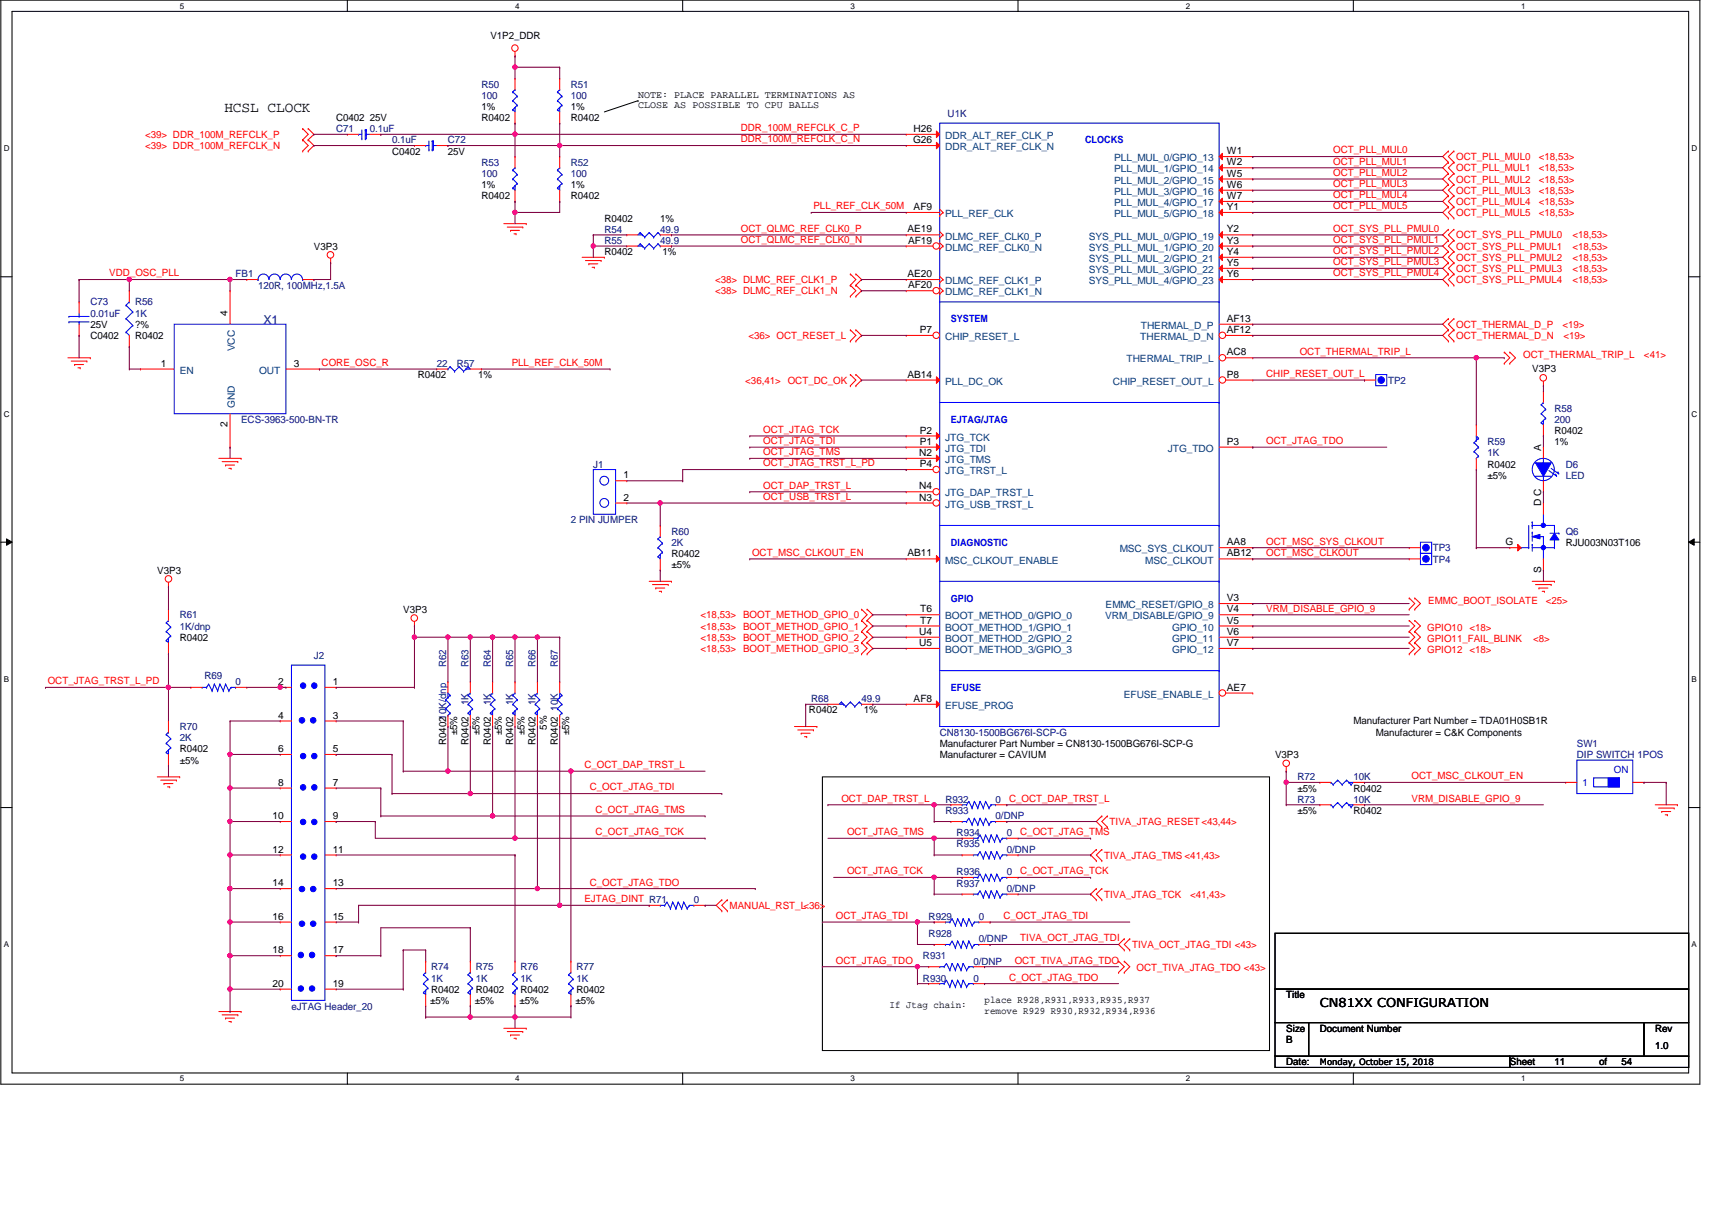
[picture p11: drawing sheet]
<svg xmlns="http://www.w3.org/2000/svg" width="420mm" height="297mm" viewBox="0 0 420 297" stroke-linecap="round" stroke-linejoin="round" font-family="sans-serif">
<defs><g id="words">
<text font-size="3.6" x="55.1" y="27.5">HCSL CLOCK</text>
<text font-size="3" fill="#000080" x="64.7" y="79.6">X1</text>
<text font-size="3" x="323.9" y="247.2">CN81XX CONFIGURATION</text>
<g font-size="2.5">
<text x="120.3" y="9.7">V1P2_DDR</text>
<text x="156.6" y="24">NOTE: PLACE PARALLEL TERMINATIONS AS</text>
<text x="82.5" y="29.7">C0402</text>
<text x="90.8" y="29.7">25V</text>
<text x="118.2" y="27">1%</text>
<text x="118.2" y="29.7">R0402</text>
<text x="140.1" y="27">1%</text>
<text x="140.1" y="29.7">R0402</text>
<text x="156.6" y="26.4">CLOSE AS POSSIBLE TO CPU BALLS</text>
<text x="224.1" y="35.1">G26</text>
<text x="224.2" y="32.4">H26</text>
<text x="96.2" y="38">C0402</text>
<text x="109.9" y="38">25V</text>
<text x="301.1" y="37.8">W1</text>
<text x="301.1" y="40.6">W2</text>
<text x="118.2" y="46.2">1%</text>
<text x="140.1" y="46.2">1%</text>
<text x="301.1" y="43.3">W5</text>
<text x="301.1" y="46.1">W6</text>
<text x="118.2" y="48.9">R0402</text>
<text x="140.1" y="48.9">R0402</text>
<text x="224.2" y="51.6">AF9</text>
<text x="301.1" y="48.9">W7</text>
<text x="301.1" y="51.6">Y1</text>
<text x="148.3" y="54.4">R0402</text>
<text x="162" y="54.4">1%</text>
<text x="222.7" y="57.1">AE19</text>
<text x="222.9" y="59.8">AF19</text>
<text x="301.1" y="57.1">Y2</text>
<text x="301.1" y="59.8">Y3</text>
<text x="77" y="61.3">V3P3</text>
<text x="148.3" y="62.7">R0402</text>
<text x="162.6" y="62.7">1%</text>
<text x="301.1" y="62.6">Y4</text>
<text x="301.1" y="65.3">Y5</text>
<text x="222.7" y="68">AE20</text>
<text x="222.9" y="70.8">AF20</text>
<text x="301.1" y="68">Y6</text>
<text x="55.9" y="77.7" transform="rotate(-90 55.9 77.7)">4</text>
<text x="22.2" y="80.5">25V</text>
<text x="22.2" y="83.2">C0402</text>
<text x="33.1" y="83.2">R0402</text>
<text x="33.1" y="80.5">?%</text>
<text x="225.7" y="81.7">P7</text>
<text x="301.1" y="79">AF13</text>
<text x="301.1" y="81.7">AF12</text>
<text x="301.1" y="87.2">AC8</text>
<text x="39.5" y="90">1</text>
<text x="72.1" y="90">3</text>
<text x="102.5" y="92.8">R0402</text>
<text x="117.3" y="92.8">1%</text>
<text x="222.7" y="92.7">AB14</text>
<text x="301.1" y="92.7">P8</text>
<text x="376" y="91.4">V3P3</text>
<text x="55.9" y="104.9" transform="rotate(-90 55.9 104.9)">2</text>
<text x="225.7" y="106.4">P2</text>
<text x="381.5" y="106.6">R0402</text>
<text x="225.6" y="111.9">N2</text>
<text x="225.7" y="109.2">P1</text>
<text x="301.1" y="109.2">P3</text>
<text x="378.2" y="110.6" transform="rotate(-90 378.2 110.6)">A</text>
<text x="381.5" y="109.3">1%</text>
<text x="153" y="117.4">1</text>
<text x="225.7" y="114.7">P4</text>
<text x="365.1" y="114.8">R0402</text>
<text x="365.1" y="117.5">±5%</text>
<text x="153" y="122.9">2</text>
<text x="225.6" y="120.1">N4</text>
<text x="225.6" y="122.9">N3</text>
<text x="378.2" y="124.3" transform="rotate(-90 378.2 124.3)">D C</text>
<text x="164.8" y="136.7">R0402</text>
<text x="222.7" y="136.6">AB11</text>
<text x="301.1" y="133.9">AA8</text>
<text x="301.1" y="136.6">AB12</text>
<text x="369.5" y="133.9">G</text>
<text x="384.2" y="134">RJU003N03T106</text>
<text x="38.6" y="140.8">V3P3</text>
<text x="164.8" y="139.4">±5%</text>
<text x="378.2" y="140.8" transform="rotate(-90 378.2 140.8)">S</text>
<text x="301.1" y="147.6">V3</text>
<text x="99" y="150.4">V3P3</text>
<text x="225.6" y="155.8">U4</text>
<text x="225.8" y="150.3">T6</text>
<text x="225.8" y="153.1">T7</text>
<text x="301.1" y="150.3">V4</text>
<text x="301.1" y="153.1">V5</text>
<text x="301.1" y="155.8">V6</text>
<text x="44.1" y="157.3">R0402</text>
<text x="225.6" y="158.6">U5</text>
<text x="301.1" y="158.6">V7</text>
<text x="68.3" y="168.1">2</text>
<text x="81.6" y="168.1">1</text>
<text x="224.2" y="172.3">AF8</text>
<text x="301.1" y="169.5">AE7</text>
<text x="68.3" y="176.4">4</text>
<text x="81.6" y="176.4">3</text>
<text x="134.2" y="179.2" transform="rotate(-90 134.2 179.2)">5%</text>
<text x="198.5" y="175.1">R0402</text>
<text x="212" y="175.1">1%</text>
<text x="332.1" y="177.8">Manufacturer Part Number = TDA01H0SB1R</text>
<text x="44.1" y="184.7">R0402</text>
<text x="68.3" y="184.6">6</text>
<text x="81.6" y="184.6">5</text>
<text x="109.5" y="183" transform="rotate(-90 109.5 183)">R040210K/dnp</text>
<text x="112.2" y="180.6" transform="rotate(-90 112.2 180.6)">±5%</text>
<text x="115" y="183" transform="rotate(-90 115 183)">R0402</text>
<text x="117.7" y="180.6" transform="rotate(-90 117.7 180.6)">±5%</text>
<text x="120.5" y="183" transform="rotate(-90 120.5 183)">R0402</text>
<text x="123.2" y="180.6" transform="rotate(-90 123.2 180.6)">±5%</text>
<text x="125.9" y="183" transform="rotate(-90 125.9 183)">R0402</text>
<text x="128.7" y="180.6" transform="rotate(-90 128.7 180.6)">±5%</text>
<text x="131.4" y="183" transform="rotate(-90 131.4 183)">R0402</text>
<text x="136.9" y="183" transform="rotate(-90 136.9 183)">R0402</text>
<text x="139.6" y="180.6" transform="rotate(-90 139.6 180.6)">±5%</text>
<text x="230.6" y="183.3">Manufacturer Part Number = CN8130-1500BG676I-SCP-G</text>
<text x="337.6" y="180.6">Manufacturer = C&amp;K Components</text>
<text x="44.1" y="187.5">±5%</text>
<text x="230.6" y="186.1">Manufacturer = CAVIUM</text>
<text x="312.9" y="186.1">V3P3</text>
<text x="68.3" y="192.9">8</text>
<text x="81.6" y="192.9">7</text>
<text x="318.4" y="194.3">±5%</text>
<text x="332.1" y="194.3">R0402</text>
<text x="66.9" y="201.1">10</text>
<text x="81.6" y="201.1">9</text>
<text x="318.4" y="199.8">±5%</text>
<text x="332.1" y="199.8">R0402</text>
<text x="66.9" y="209.3">12</text>
<text x="81.6" y="209.3">11</text>
<text x="66.9" y="217.6">14</text>
<text x="81.6" y="217.6">13</text>
<text x="66.9" y="225.8">16</text>
<text x="81.6" y="225.8">15</text>
<text x="66.9" y="234">18</text>
<text x="81.6" y="234">17</text>
<text x="66.9" y="242.2">20</text>
<text x="81.6" y="242.2">19</text>
<text x="105.8" y="243.7">R0402</text>
<text x="116.8" y="243.7">R0402</text>
<text x="127.8" y="243.7">R0402</text>
<text x="141.5" y="243.7">R0402</text>
<text x="315.7" y="245.1">Title</text>
<text x="105.6" y="246.4">±5%</text>
<text x="116.5" y="246.4">±5%</text>
<text x="127.5" y="246.4">±5%</text>
<text x="141.2" y="246.4">±5%</text>
<text x="218.3" y="247.5">If Jtag chain:</text>
<text x="241.6" y="246.1">place R928,R931,R933,R935,R937</text>
<text x="241.6" y="248.9">remove R929 R930,R932,R934,R936</text>
<text x="315.7" y="253.3">Size</text>
<text x="315.7" y="256">B</text>
<text x="323.9" y="253.3">Document Number</text>
<text x="406.2" y="253.3">Rev</text>
<text x="406.2" y="257.4">1.0</text>
<text x="315.7" y="261.5">Date:</text>
<text x="370.5" y="261.5">Sheet</text>
<text x="381.5" y="261.5">11</text>
<text x="392.5" y="261.5">of</text>
<text x="398" y="261.5">54</text>
</g>
<g font-size="2.5" fill="#000080">
<text x="118.2" y="21.5">R50</text>
<text x="140.1" y="21.5">R51</text>
<text x="118.2" y="24.3">100</text>
<text x="140.1" y="24.3">100</text>
<text x="232.6" y="28.6">U1K</text>
<text x="82.5" y="32.5">C71</text>
<text x="90.8" y="32.5">0.1uF</text>
<text x="96.2" y="35.2">0.1uF</text>
<text x="109.9" y="35.2">C72</text>
<text x="118.2" y="40.7">R53</text>
<text x="140.1" y="40.7">R52</text>
<text x="118.2" y="43.4">100</text>
<text x="140.1" y="43.4">100</text>
<text x="148.3" y="59.9">R55</text>
<text x="148.3" y="57.1">R54</text>
<text x="162" y="59.9">49.9</text>
<text x="162" y="57.1">49.9</text>
<text x="57.8" y="68.1">FB1</text>
<text x="63.3" y="70.9">120R, 100MHz,1.5A</text>
<text x="22.2" y="75">C73</text>
<text x="22.2" y="77.7">0.01uF</text>
<text x="33.1" y="75">R56</text>
<text x="33.1" y="77.7">1K</text>
<text x="107.2" y="90.1">22</text>
<text x="112.1" y="90.1">R57</text>
<text x="340.6" y="94.2">TP2</text>
<text x="381.5" y="101">R58</text>
<text x="59.2" y="103.8">ECS-3963-500-BN-TR</text>
<text x="381.5" y="103.8">200</text>
<text x="365.1" y="109.3">R59</text>
<text x="365.1" y="112">1K</text>
<text x="145.6" y="114.8">J1</text>
<text x="384.2" y="114.8">D6</text>
<text x="384.2" y="117.5">LED</text>
<text x="140.1" y="128.5">2 PIN JUMPER</text>
<text x="164.8" y="131.2">R60</text>
<text x="384.2" y="131.2">Q6</text>
<text x="164.8" y="134">2K</text>
<text x="351.6" y="135.3">TP3</text>
<text x="351.6" y="138.1">TP4</text>
<text x="44.1" y="151.8">R61</text>
<text x="44.1" y="154.6">1K/dnp</text>
<text x="77" y="161.7">J2</text>
<text x="50.2" y="166.6">R69</text>
<text x="109.5" y="163.8" transform="rotate(-90 109.5 163.8)">R62</text>
<text x="115" y="163.8" transform="rotate(-90 115 163.8)">R63</text>
<text x="120.5" y="163.8" transform="rotate(-90 120.5 163.8)">R64</text>
<text x="125.9" y="163.8" transform="rotate(-90 125.9 163.8)">R65</text>
<text x="131.4" y="163.8" transform="rotate(-90 131.4 163.8)">R66</text>
<text x="136.9" y="163.8" transform="rotate(-90 136.9 163.8)">R67</text>
<text x="57.8" y="168.3">0</text>
<text x="115" y="173.1" transform="rotate(-90 115 173.1)">1K</text>
<text x="120.5" y="173.1" transform="rotate(-90 120.5 173.1)">1K</text>
<text x="125.9" y="173.1" transform="rotate(-90 125.9 173.1)">1K</text>
<text x="131.4" y="173.1" transform="rotate(-90 131.4 173.1)">1K</text>
<text x="199.1" y="172.4">R68</text>
<text x="211.4" y="172.4">49.9</text>
<text x="44.1" y="179.2">R70</text>
<text x="136.9" y="174.5" transform="rotate(-90 136.9 174.5)">10K</text>
<text x="44.1" y="182">2K</text>
<text x="230.6" y="180.6">CN8130-1500BG676I-SCP-G</text>
<text x="387" y="183.3">SW1</text>
<text x="318.4" y="191.6">R72</text>
<text x="332.1" y="191.6">10K</text>
<text x="387" y="186.1">DIP SWITCH 1POS</text>
<text x="232" y="197.1">R932</text>
<text x="244.3" y="197.1">0</text>
<text x="318.4" y="197.1">R73</text>
<text x="332.1" y="197.1">10K</text>
<text x="232" y="199.8">R933</text>
<text x="244.3" y="201.2">0/DNP</text>
<text x="234.8" y="205.3">R934</text>
<text x="234.8" y="208">R935</text>
<text x="247.1" y="205.3">0</text>
<text x="247.1" y="209.4">0/DNP</text>
<text x="234.8" y="214.9">R936</text>
<text x="247.1" y="214.9">0</text>
<text x="170.3" y="221.7">0</text>
<text x="234.8" y="217.6">R937</text>
<text x="247.1" y="219">0/DNP</text>
<text x="227.9" y="225.8">R929</text>
<text x="240.2" y="225.8">0</text>
<text x="227.9" y="230">R928</text>
<text x="240.2" y="231.4">0/DNP</text>
<text x="105.8" y="238.2">R74</text>
<text x="116.8" y="238.2">R75</text>
<text x="127.8" y="238.2">R76</text>
<text x="141.5" y="238.2">R77</text>
<text x="226.5" y="235.5">R931</text>
<text x="238.9" y="236.9">0/DNP</text>
<text x="105.8" y="241">1K</text>
<text x="116.8" y="241">1K</text>
<text x="127.8" y="241">1K</text>
<text x="141.5" y="241">1K</text>
<text x="226.5" y="241">R930</text>
<text x="238.9" y="241">0</text>
<text x="71.5" y="247.8">eJTAG Header_20</text>
</g>
<g font-size="2.5" fill="#f00">
<text x="35.6" y="33.8">&lt;39&gt; DDR_100M_REFCLK_P</text>
<text x="181.8" y="32.2">DDR_100M_REFCLK_C_P</text>
<text x="181.8" y="35">DDR_100M_REFCLK_C_N</text>
<text x="35.6" y="36.6">&lt;39&gt; DDR_100M_REFCLK_N</text>
<text x="327.2" y="37.7">OCT_PLL_MUL0</text>
<text x="327.2" y="40.4">OCT_PLL_MUL1</text>
<text x="357.4" y="39.3">OCT_PLL_MUL0</text>
<text x="377.7" y="39.3">&lt;18,53&gt;</text>
<text x="327.2" y="43.2">OCT_PLL_MUL2</text>
<text x="327.2" y="45.9">OCT_PLL_MUL3</text>
<text x="357.4" y="42.1">OCT_PLL_MUL1</text>
<text x="357.4" y="44.8">OCT_PLL_MUL2</text>
<text x="357.4" y="47.5">OCT_PLL_MUL3</text>
<text x="377.7" y="42.1">&lt;18,53&gt;</text>
<text x="377.7" y="44.8">&lt;18,53&gt;</text>
<text x="377.7" y="47.5">&lt;18,53&gt;</text>
<text x="199.6" y="51.4">PLL_REF_CLK_50M</text>
<text x="327.2" y="48.7">OCT_PLL_MUL4</text>
<text x="327.2" y="51.4">OCT_PLL_MUL5</text>
<text x="357.4" y="50.3">OCT_PLL_MUL4</text>
<text x="357.4" y="53">OCT_PLL_MUL5</text>
<text x="377.7" y="50.3">&lt;18,53&gt;</text>
<text x="377.7" y="53">&lt;18,53&gt;</text>
<text x="181.8" y="59.6">OCT_QLMC_REF_CLK0_N</text>
<text x="181.8" y="56.9">OCT_QLMC_REF_CLK0_P</text>
<text x="327.2" y="59.6">OCT_SYS_PLL_PMUL1</text>
<text x="327.2" y="56.9">OCT_SYS_PLL_PMUL0</text>
<text x="357.4" y="58.5">OCT_SYS_PLL_PMUL0</text>
<text x="385.9" y="58.5">&lt;18,53&gt;</text>
<text x="327.2" y="62.4">OCT_SYS_PLL_PMUL2</text>
<text x="327.2" y="65.1">OCT_SYS_PLL_PMUL3</text>
<text x="357.4" y="61.3">OCT_SYS_PLL_PMUL1</text>
<text x="357.4" y="64">OCT_SYS_PLL_PMUL2</text>
<text x="385.9" y="61.3">&lt;18,53&gt;</text>
<text x="385.9" y="64">&lt;18,53&gt;</text>
<text x="26.8" y="67.9">VDD_OSC_PLL</text>
<text x="175.5" y="69.5">&lt;38&gt; DLMC_REF_CLK1_P</text>
<text x="327.2" y="67.9">OCT_SYS_PLL_PMUL4</text>
<text x="357.4" y="66.8">OCT_SYS_PLL_PMUL3</text>
<text x="357.4" y="69.5">OCT_SYS_PLL_PMUL4</text>
<text x="385.9" y="66.8">&lt;18,53&gt;</text>
<text x="385.9" y="69.5">&lt;18,53&gt;</text>
<text x="175.5" y="72.3">&lt;38&gt; DLMC_REF_CLK1_N</text>
<text x="183.7" y="83.2">&lt;36&gt; OCT_RESET_L</text>
<text x="357.4" y="80.5">OCT_THERMAL_D_P</text>
<text x="357.4" y="83.2">OCT_THERMAL_D_N</text>
<text x="383.4" y="80.5">&lt;19&gt;</text>
<text x="383.7" y="83.2">&lt;19&gt;</text>
<text x="78.9" y="89.8">CORE_OSC_R</text>
<text x="125.6" y="89.8">PLL_REF_CLK_50M</text>
<text x="319" y="87.1">OCT_THERMAL_TRIP_L</text>
<text x="373.8" y="87.9">OCT_THERMAL_TRIP_L</text>
<text x="403.5" y="87.9">&lt;41&gt;</text>
<text x="182.9" y="94.2">&lt;36,41&gt; OCT_DC_OK</text>
<text x="310.8" y="92.5">CHIP_RESET_OUT_L</text>
<text x="187.3" y="106.3">OCT_JTAG_TCK</text>
<text x="187.3" y="109">OCT_JTAG_TDI</text>
<text x="187.3" y="111.8">OCT_JTAG_TMS</text>
<text x="310.8" y="109">OCT_JTAG_TDO</text>
<text x="187.3" y="114.5">OCT_JTAG_TRST_L_PD</text>
<text x="187.3" y="120">OCT_DAP_TRST_L</text>
<text x="187.3" y="122.7">OCT_USB_TRST_L</text>
<text x="184.6" y="136.4">OCT_MSC_CLKOUT_EN</text>
<text x="310.8" y="133.7">OCT_MSC_SYS_CLKOUT</text>
<text x="310.8" y="136.4">OCT_MSC_CLKOUT</text>
<text x="350.5" y="148.3">EMMC_BOOT_ISOLATE</text>
<text x="379.3" y="148.3">&lt;25&gt;</text>
<text x="171.9" y="151.8">&lt;18,53&gt; BOOT_METHOD_GPIO_0</text>
<text x="171.9" y="154.6">&lt;18,53&gt; BOOT_METHOD_GPIO_1</text>
<text x="310.8" y="150.2">VRM_DISABLE_GPIO_9</text>
<text x="350.3" y="154.8">GPIO10</text>
<text x="360.7" y="154.8">&lt;18&gt;</text>
<text x="171.9" y="157.3">&lt;18,53&gt; BOOT_METHOD_GPIO_2</text>
<text x="171.9" y="160">&lt;18,53&gt; BOOT_METHOD_GPIO_3</text>
<text x="350.3" y="157.6">GPIO11_FAIL_BLINK</text>
<text x="350.3" y="160.3">GPIO12</text>
<text x="360.7" y="160.3">&lt;18&gt;</text>
<text x="376.3" y="157.6">&lt;8&gt;</text>
<text x="11.7" y="168">OCT_JTAG_TRST_L_PD</text>
<text x="143.4" y="188.6">C_OCT_DAP_TRST_L</text>
<text x="346.4" y="191.3">OCT_MSC_CLKOUT_EN</text>
<text x="144.8" y="194.1">C_OCT_JTAG_TDI</text>
<text x="206.5" y="196.8">OCT_DAP_TRST_L</text>
<text x="247.6" y="196.8">C_OCT_DAP_TRST_L</text>
<text x="346.4" y="196.8">VRM_DISABLE_GPIO_9</text>
<text x="146.2" y="199.6">C_OCT_JTAG_TMS</text>
<text x="272.3" y="202.6">TIVA_JTAG_RESET&lt;43,44&gt;</text>
<text x="146.2" y="205">C_OCT_JTAG_TCK</text>
<text x="207.9" y="205">OCT_JTAG_TMS</text>
<text x="250.4" y="205">C_OCT_JTAG_TMS</text>
<text x="207.9" y="214.6">OCT_JTAG_TCK</text>
<text x="250.4" y="214.6">C_OCT_JTAG_TCK</text>
<text x="271" y="210.8">TIVA_JTAG_TMS &lt;41,43&gt;</text>
<text x="143.4" y="221.5">EJTAG_DINT R71</text>
<text x="144.8" y="217.4">C_OCT_JTAG_TDO</text>
<text x="271" y="220.4">TIVA_JTAG_TCK</text>
<text x="292.1" y="220.4">&lt;41,43&gt;</text>
<text x="179.1" y="223.1">MANUAL_RST_L&lt;36&gt;</text>
<text x="205.1" y="225.6">OCT_JTAG_TDI</text>
<text x="246.3" y="225.6">C_OCT_JTAG_TDI</text>
<text x="250.4" y="231.1">TIVA_OCT_JTAG_TDI</text>
<text x="277.8" y="232.7">TIVA_OCT_JTAG_TDI &lt;43&gt;</text>
<text x="205.1" y="236.6">OCT_JTAG_TDO</text>
<text x="249" y="236.6">OCT_TIVA_JTAG_TDO</text>
<text x="278.9" y="238.5">OCT_TIVA_JTAG_TDO &lt;43&gt;</text>
<text x="247.6" y="240.7">C_OCT_JTAG_TDO</text>
</g>
<g font-size="2.5" fill="#004080">
<text x="232" y="34.1">DDR_ALT_REF_CLK_P</text>
<text x="232" y="36.9">DDR_ALT_REF_CLK_N</text>
<text x="273.5" y="39.6">PLL_MUL_0/GPIO_13</text>
<text x="273.5" y="42.3">PLL_MUL_1/GPIO_14</text>
<text x="273.5" y="45.1">PLL_MUL_2/GPIO_15</text>
<text x="273.5" y="47.8">PLL_MUL_3/GPIO_16</text>
<text x="232" y="53.3">PLL_REF_CLK</text>
<text x="273.5" y="50.6">PLL_MUL_4/GPIO_17</text>
<text x="273.5" y="53.3">PLL_MUL_5/GPIO_18</text>
<text x="232" y="58.8">DLMC_REF_CLK0_P</text>
<text x="267.2" y="58.8">SYS_PLL_MUL_0/GPIO_19</text>
<text x="232" y="61.6">DLMC_REF_CLK0_N</text>
<text x="267.2" y="61.6">SYS_PLL_MUL_1/GPIO_20</text>
<text x="267.2" y="64.3">SYS_PLL_MUL_2/GPIO_21</text>
<text x="232" y="69.8">DLMC_REF_CLK1_P</text>
<text x="267.2" y="67">SYS_PLL_MUL_3/GPIO_22</text>
<text x="267.2" y="69.8">SYS_PLL_MUL_4/GPIO_23</text>
<text x="232" y="72.5">DLMC_REF_CLK1_N</text>
<text x="232" y="83.5">CHIP_RESET_L</text>
<text x="279.9" y="83.5">THERMAL_D_N</text>
<text x="280" y="80.7">THERMAL_D_P</text>
<text x="57.6" y="86.2" transform="rotate(-90 57.6 86.2)">VCC</text>
<text x="276.5" y="89">THERMAL_TRIP_L</text>
<text x="44.1" y="91.7">EN</text>
<text x="63.6" y="91.7">OUT</text>
<text x="232" y="94.4">PLL_DC_OK</text>
<text x="273.1" y="94.4">CHIP_RESET_OUT_L</text>
<text x="57.6" y="100.2" transform="rotate(-90 57.6 100.2)">GND</text>
<text x="232" y="108.2">JTG_TCK</text>
<text x="232" y="110.9">JTG_TDI</text>
<text x="232" y="113.7">JTG_TMS</text>
<text x="286.6" y="110.9">JTG_TDO</text>
<text x="232" y="116.4">JTG_TRST_L</text>
<text x="232" y="121.9">JTG_DAP_TRST_L</text>
<text x="232" y="124.6">JTG_USB_TRST_L</text>
<text x="274.8" y="135.6">MSC_SYS_CLKOUT</text>
<text x="232" y="138.3">MSC_CLKOUT_ENABLE</text>
<text x="281.1" y="138.3">MSC_CLKOUT</text>
<text x="271.3" y="149.3">EMMC_RESET/GPIO_8</text>
<text x="232" y="152.1">BOOT_METHOD_0/GPIO_0</text>
<text x="232" y="154.8">BOOT_METHOD_1/GPIO_1</text>
<text x="271.2" y="152.1">VRM_DISABLE/GPIO_9</text>
<text x="287.7" y="154.8">GPIO_10</text>
<text x="232" y="157.6">BOOT_METHOD_2/GPIO_2</text>
<text x="232" y="160.3">BOOT_METHOD_3/GPIO_3</text>
<text x="287.7" y="157.6">GPIO_11</text>
<text x="287.7" y="160.3">GPIO_12</text>
<text x="275.8" y="171.3">EFUSE_ENABLE_L</text>
<text x="232" y="174">EFUSE_PROG</text>
</g>
<g font-size="2.5" fill="#00f">
<text x="266.3" y="35.2">CLOCKS</text>
<text x="233.4" y="79.1">SYSTEM</text>
<text x="233.4" y="103.8">EJTAG/JTAG</text>
<text x="233.4" y="134">DIAGNOSTIC</text>
<text x="233.4" y="147.7">GPIO</text>
<text x="233.4" y="169.6">EFUSE</text>
<text x="396.1" y="189.7">ON</text>
<text x="388.4" y="193">1</text>
</g>
<text font-size="2.2" x="323.9" y="261.5">Monday, October 15, 2018</text>
<g font-size="2">
<text x="44.1" y="2.1">5</text>
<text x="126.4" y="2.1">4</text>
<text x="208.7" y="2.1">3</text>
<text x="291" y="2.1">2</text>
<text x="373.3" y="2.1">1</text>
<text x=".9" y="37.1">D</text>
<text x="415.2" y="37.1">D</text>
<text x=".9" y="102.3">C</text>
<text x="415.2" y="102.3">C</text>
<text x=".9" y="167.4">B</text>
<text x="415.2" y="167.4">B</text>
<text x=".9" y="232.6">A</text>
<text x="415.2" y="232.6">A</text>
<text x="44.1" y="265.5">5</text>
<text x="126.4" y="265.5">4</text>
<text x="208.7" y="265.5">3</text>
<text x="291" y="265.5">2</text>
<text x="373.3" y="265.5">1</text>
</g>
</g></defs>
<path d="M.2 0h417v266.1h-417zM3 2.8h411.4v260.6h-411.4z" fill="none" stroke="#000" stroke-width=".25"/>
<g fill="#fff">
<path d="M44.1 .3h1.1v2.2h-1.1z"/>
<path d="M44.1 263.7h1.1v2.2h-1.1z"/>
</g>
<path d="M85.2 0v2.8M85.2 263.4v2.7" fill="none" stroke="#000" stroke-width=".25"/>
<g fill="#fff">
<path d="M126.4 .3h1.1v2.2h-1.1z"/>
<path d="M126.4 263.7h1.1v2.2h-1.1z"/>
</g>
<path d="M167.5 0v2.8M167.5 263.4v2.7" fill="none" stroke="#000" stroke-width=".25"/>
<g fill="#fff">
<path d="M208.7 .3h1.1v2.2h-1.1z"/>
<path d="M208.7 263.7h1.1v2.2h-1.1z"/>
</g>
<path d="M249.8 0v2.8M249.8 263.4v2.7" fill="none" stroke="#000" stroke-width=".25"/>
<g fill="#fff">
<path d="M291 .3h1.1v2.2h-1.1z"/>
<path d="M291 263.7h1.1v2.2h-1.1z"/>
</g>
<path d="M332.1 0v2.8M332.1 263.4v2.7" fill="none" stroke="#000" stroke-width=".25"/>
<g fill="#fff">
<path d="M373.3 .3h1.1v2.2h-1.1z"/>
<path d="M373.3 263.7h1.1v2.2h-1.1z"/>
<path d="M.9 35.3h1.4v2.2h-1.4z"/>
<path d="M415.2 35.3h1.3v2.2h-1.3z"/>
<path d="M.9 100.5h1.4v2.2h-1.4z"/>
<path d="M415.2 100.5h1.3v2.2h-1.3z"/>
</g>
<path d="M.2 67.9h2.8M414.4 67.9h2.8" fill="none" stroke="#000" stroke-width=".25"/>
<g fill="#fff">
<path d="M.9 165.7h1.3v2.2h-1.3z"/>
<path d="M415.2 165.7h1.3v2.2h-1.3z"/>
</g>
<path d="M.2 133.1h2.8M1.6 132.3l1.4 .8-1.4 .8zM414.4 133.1l1.4-.8v1.6zM414.4 133.1h2.8" fill="none" stroke="#000" stroke-width=".25"/>
<path d="M1.6 132.3l1.4 .8-1.4 .8zM414.4 133.1l1.4-.8v1.6z" fill="#000"/>
<g fill="#fff">
<path d="M.9 230.8h1.3v2.2h-1.3z"/>
<path d="M415.2 230.8h1.3v2.2h-1.3z"/>
</g>
<path d="M156.6 24.7h.1M156.6 24.7l-8.3 2.8M.2 198.2h2.8M201.8 190.7h109.8v67.2h-109.8zM414.4 198.2h2.8M312.9 229.1h101.5v13.7h-101.5zM312.9 242.8h101.5v8.2h-101.5zM312.9 251h8.3v8.3h-8.3zM312.9 259.3h57.6v2.7h-57.6zM321.2 251h82.3v8.3h-82.3zM370.5 259.3h43.9v2.7h-43.9zM403.5 251h10.9v8.3h-10.9z" fill="none" stroke="#000" stroke-width=".25"/>
<g fill="none" stroke="#f00" stroke-width=".25">
<path d="M126.4 13.8h.1M126.4 12.7v1.1M74.3 31.6h.1M74.3 34.3h.1M74.3 37.1h.1M74.3 31.6l1.3 1.4-1.3 1.3M74.3 34.3l1.3 1.4-1.3 1.4M75.6 34.3h.1M75.6 31.6h.1M75.6 37.1h.1M75.6 31.6l1.4 1.4-1.4 1.3M75.6 34.3l1.4 1.4-1.4 1.4"/>
<path d="M85.2 33h.1M85.2 33h2.8M90.8 33h2.7M93.5 33h.1M355.5 37.1h.1M355.5 39.8h.1M355.5 37.1l-1.4 1.3 1.4 1.4M355.5 39.8l-1.4 1.4 1.4 1.4M356.8 39.8h.1M356.8 37.1h.1M356.8 37.1l-1.3 1.3 1.3 1.4M356.8 39.8l-1.3 1.4 1.3 1.4"/>
<path d="M123.6 54.9h5.5M124.5 55.8h3.8M125.3 56.6h.1M125.3 56.6h2.2M126.1 57.4h.5M126.6 57.4h.1M128.3 55.8h.1M129.1 54.9h.1M355.5 56.3h.1M355.5 59h.1M355.5 42.6h.1M355.5 45.3h.1"/>
<path d="M355.5 48h.1M355.5 50.8h.1M355.5 53.6h.1M355.5 56.3l-1.4 1.4 1.4 1.3M355.5 59l-1.4 1.4 1.4 1.4M355.5 42.6l-1.4 1.3 1.4 1.4M355.5 45.3l-1.4 1.4 1.4 1.3M355.5 48l-1.4 1.4 1.4 1.4M355.5 50.8l-1.4 1.4 1.4 1.4M356.8 59h.1M356.8 56.3h.1M356.8 42.6h.1"/>
<path d="M356.8 45.3h.1M356.8 48h.1M356.8 50.8h.1M356.8 53.6h.1M356.8 56.3l-1.3 1.4 1.3 1.3M356.8 59l-1.3 1.4 1.3 1.4M356.8 42.6l-1.3 1.3 1.3 1.4M356.8 45.3l-1.3 1.4 1.3 1.3M356.8 48l-1.3 1.4 1.3 1.4M356.8 50.8l-1.3 1.4 1.3 1.4M19.4 74.1h.1M19.4 74.1v2.8"/>
<path d="M19.4 79.6v2.7M31.7 71.4h.1M31.7 71.4v2.7M81.1 64.5h.1M81.1 63.4v1.1M142.9 63.2h5.4M143.7 64h3.8M144.5 64.8h.1M144.5 64.8h2.2M145.3 65.6h.6M145.9 65.6h.1M147.5 64h.1"/>
<path d="M148.3 63.2h.1M208.7 70h.1M208.7 72.7h.1M208.7 67.3h.1M208.7 70l1.3 1.4-1.3 1.3M208.7 67.3l1.3 1.3-1.3 1.4M210 72.7h.1M210 70h.1M210 67.3h.1M210 70l1.4 1.4-1.4 1.3M210 67.3l1.4 1.3-1.4 1.4M355.5 78.2h.1"/>
<path d="M355.5 61.8h.1M355.5 64.5h.1M355.5 67.3h.1M355.5 70h.1M355.5 78.2l-1.4 1.4 1.4 1.4M355.5 61.8l-1.4 1.4 1.4 1.3M355.5 64.5l-1.4 1.4 1.4 1.4M355.5 67.3l-1.4 1.3 1.4 1.4M356.8 78.2h.1M356.8 61.8h.1M356.8 64.5h.1M356.8 67.3h.1"/>
<path d="M356.8 70h.1M356.8 78.2l-1.3 1.4 1.3 1.4M356.8 61.8l-1.3 1.4 1.3 1.3M356.8 64.5l-1.3 1.4 1.3 1.4M356.8 67.3l-1.3 1.3 1.3 1.4M16.7 87.8h5.5M17.5 88.6h3.8M18.3 89.5h.1M18.3 89.5h2.2M19.1 90.3h.6M19.4 82.3h.1M19.7 90.3h.1"/>
<path d="M21.3 88.6h.1M22.2 87.8h.1M31.7 85.1h.1M31.7 82.3v2.8M208.7 81h.1M208.7 83.7h.1M208.7 91.9h.1M208.7 94.7h.1M208.7 81l1.3 1.3-1.3 1.4M208.7 91.9l1.3 1.4-1.3 1.4M210 83.7h.1M210 81h.1"/>
<path d="M210 94.7h.1M210 91.9h.1M210 81l1.4 1.3-1.4 1.4M210 91.9l1.4 1.4-1.4 1.4M355.5 81h.1M355.5 83.7h.1M355.5 81l-1.4 1.3 1.4 1.4M356.8 81h.1M356.8 83.7h.1M356.8 81l-1.3 1.3 1.3 1.4M369.2 89.2h.1M369.2 86.4h.1"/>
<path d="M369.2 86.4l1.3 1.4-1.3 1.4M370.5 89.2h.1M370.5 86.4h.1M370.5 86.4l1.4 1.4-1.4 1.4M378.8 94.7h.1M378.8 93.6v1.1M53.7 112.5h5.5M54.5 113.3h3.9M55.4 114.2h.1M55.4 114.2h2.2M56.2 115h.5M56.7 115h.1"/>
<path d="M58.4 113.3h.1M59.2 112.5h.1M162 140h.1M162 129h.1M162 129v2.7M162 137.2v2.8M41.3 144.1h.1M41.3 143v1.1M101.7 153.7h.1M101.7 152.6v1.1M159.3 142.7h5.5M160.1 143.5h3.9"/>
<path d="M160.9 144.4h.1M160.9 144.4h2.2M161.8 145.2h.5M162.3 145.2h.1M164 143.5h.1M164.8 142.7h.1M211.4 149.6h.1M211.4 152.3h.1M211.4 155h.1M211.4 157.8h.1M211.4 149.6l1.4 1.3-1.4 1.4M211.4 152.3l1.4 1.4-1.4 1.3"/>
<path d="M211.4 155l1.4 1.4-1.4 1.4M211.4 157.8l1.4 1.4-1.4 1.3M212.8 152.3h.1M212.8 149.6h.1M212.8 155h.1M212.8 157.8h.1M212.8 149.6l1.4 1.3-1.4 1.4M212.8 152.3l1.4 1.4-1.4 1.3M212.8 155l1.4 1.4-1.4 1.4M212.8 157.8l1.4 1.4-1.4 1.3M345.9 149.6h.1M345.9 146.8h.1"/>
<path d="M345.9 155h.1M345.9 152.3h.1M345.9 157.8h.1M345.9 146.8l1.3 1.4-1.3 1.4M345.9 152.3l1.3 1.4-1.3 1.3M345.9 155l1.3 1.4-1.3 1.4M345.9 157.8l1.3 1.4-1.3 1.3M347.2 149.6h.1M347.2 146.8h.1M347.2 155h.1M347.2 152.3h.1M347.2 157.8h.1"/>
<path d="M347.2 146.8l1.4 1.4-1.4 1.4M347.2 152.3l1.4 1.4-1.4 1.3M347.2 155l1.4 1.4-1.4 1.4M347.2 157.8l1.4 1.4-1.4 1.3M376 142.7h5.5M376.8 143.5h3.9M377.7 144.4h.1M377.7 144.4h2.2M378.5 145.2h.5M379 145.2h.1M380.7 143.5h.1M381.5 142.7h.1"/>
<path d="M109.9 167.4h.1M109.9 178.4h.1M109.9 167.4v2.7M109.9 175.6v2.8M126.4 178.4h.1M126.4 167.4h.1M126.4 167.4v2.7M126.4 175.6v2.8M195 178.4h5.5M195.8 179.2h3.8M199.6 179.2h.1M200.5 178.4h.1"/>
<path d="M203.2 172.9h.1M203.2 172.9h2.7M211.4 160.5h.1M211.4 172.9h2.8M212.8 160.5h.1M214.2 172.9h.1M345.9 160.5h.1M347.2 160.5h.1M38.6 190.7h5.5M39.4 191.5h3.9M40.2 192.4h.1M40.2 192.4h2.2"/>
<path d="M41.1 193.2h.5M41.6 193.2h.1M43.3 191.5h.1M44.1 190.7h.1M196.6 180h.1M196.6 180h2.2M197.4 180.8h.6M198 180.8h.1M315.7 189.3h.1M315.7 188.2v1.1M406.2 197.6h5.5M407 198.4h3.9"/>
<path d="M407.8 199.2h.1M407.8 199.2h2.2M410.9 198.4h.1M411.7 197.6h.1M269.1 208.5h.1M269.1 211.3h.1M269.1 218.1h.1M269.1 208.5l-1.4 1.4 1.4 1.4M269.1 218.1l-1.4 1.4 1.4 1.4M270.4 200.3h.1M270.4 203h.1M270.4 211.3h.1"/>
<path d="M270.4 208.5h.1M270.4 218.1h.1M270.4 200.3l-1.3 1.4 1.3 1.3M270.4 208.5l-1.3 1.4 1.3 1.4M270.4 218.1l-1.3 1.4 1.3 1.4M271.8 203h.1M271.8 200.3h.1M271.8 200.3l-1.4 1.4 1.4 1.3M408.7 200h.5M409.2 200h.1M126.4 236h.1M126.4 236v2.7"/>
<path d="M140.1 236h.1M140.1 236v2.7M177.2 220.9h.1M177.2 223.6h.1M177.2 220.9l-1.4 1.3 1.4 1.4M178.5 223.6h.1M178.5 220.9h.1M178.5 220.9l-1.3 1.3 1.3 1.4M229.3 231.9h.1M229.3 231.9h2.7M240.2 231.9h2.8M243 231.9h.1"/>
<path d="M269.1 220.9h.1M270.4 220.9h.1M274.5 238.7h.1M274.5 236h.1M274.5 236l1.4 1.3-1.4 1.4M275.9 230.5h.1M275.9 233.2h.1M275.9 238.7h.1M275.9 236h.1M275.9 230.5l-1.4 1.4 1.4 1.3M275.9 236l1.4 1.3-1.4 1.4M277.3 233.2h.1"/>
<path d="M277.3 230.5h.1M277.3 230.5l-1.4 1.4 1.4 1.3M53.7 248.3h5.5M54.5 249.1h3.9M55.4 249.9h.1M55.4 249.9h2.2M56.2 250.8h.5M56.7 250.8h.1M58.4 249.1h.1M59.2 248.3h.1M123.6 252.4h5.5M124.5 253.2h3.8"/>
<path d="M125.3 254.1h.1M125.3 254.1h2.2M126.1 254.9h.5M126.4 246.9h.1M126.4 244.2v2.7M126.6 254.9h.1M128.3 253.2h.1M129.1 252.4h.1M140.1 246.9h.1M140.1 244.2v2.7"/>
<circle cx="126.4" cy="11.8" r=".79"/>
<circle cx="81.1" cy="62.6" r=".81"/>
<circle cx="378.7" cy="92.7" r=".81"/>
<circle cx="41.3" cy="142.1" r=".81"/>
<circle cx="101.7" cy="151.7" r=".81"/>
<circle cx="315.7" cy="187.4" r=".8"/>
</g>
<g fill="none" stroke="#00f" stroke-width=".25">
<path d="M88 33h.1M88 33h.8M88.8 34.1h.1M88.8 31.9v2.2M89.7 31.9h.1M89.7 34.1h.1M89.7 31.9v2.2M89.7 31.9h.2M89.9 33h.1M89.9 31.9h.1M89.9 33h.9M89.9 31.9v2.2h-.2"/>
<path d="M16.9 77.7h.1M16.9 79h.1M16.9 77.7h5M16.9 79h5M19.4 79h.1M19.4 77.7h.1M19.4 76.9v.8M19.4 79v.6M30.9 78.2h.1M30.9 74.9h.1M30.9 78.2l1.7 1.7M30.9 74.9l1.7 1.7"/>
<path d="M31.7 74.1h.1M31.7 74.1l-.8 .8M32.6 79.9h.1M32.6 76.6h.1M32.6 79.9l-1.7 1.6M32.6 76.6l-1.7 1.6M30.9 81.5h.1M30.9 81.5l.8 .8M337.6 91.9h2.7v2.8h-2.7zM161.5 136.7h.1M161.5 134.5h.1M161.5 132.3h.1"/>
<path d="M161.5 134.5l1.1 1.1M161.5 132.3l1.1 1M162 131.7h.1M162 136.1h.1M162 136.1v1.1l-.5-.5M162 131.7l-.5 .6M162.6 135.6h.1M162.6 133.3h.1M162.6 135.6l-1.1 1.1M162.6 133.3l-1.1 1.2M109.4 171.8h.1M109.4 174h.1"/>
<path d="M109.4 171.8l1.1 1.1M109.4 174l1.1 1M109.9 175.6h.1M109.9 171.2h.1M110.5 170.7h.1M110.5 172.9h.1M110.5 175h.1M110.5 170.7l-.6-.6v1.1M110.5 170.7l-1.1 1.1M110.5 172.9l-1.1 1.1M110.5 175l-.6 .6M125.8 175h.1"/>
<path d="M125.8 172.9h.1M125.8 170.7h.1M125.8 172.9l1.1 1.1M125.8 170.7l1.1 1.1M126.4 170.1h.1M126.4 174.5h.1M126.4 174.5v1.1l-.6-.6M126.4 170.1l-.6 .6M126.9 174h.1M126.9 171.8h.1M126.9 174l-1.1 1M126.9 171.8l-1.1 1.1"/>
<path d="M206.5 172.3h.1M206.5 172.3l-.6 .6h1.1M206.5 172.3l1.1 1.1M207 172.9h.1M207.6 173.4h.1M208.7 172.3h.1M208.7 172.3l-1.1 1.1M208.7 172.3l1.1 1.1M209.8 173.4h.1M210.9 172.3h.1M210.9 172.3l-1.1 1.1M210.9 172.3l.5 .6"/>
<path d="M211.4 172.9h.1M125.8 239.3h.1M125.8 239.3l1.1 1.1M126.4 238.7h.1M126.4 238.7l-.6 .6M139.6 239.3h.1M139.6 239.3l1.1 1.1M140.1 238.7h.1M140.1 238.7l-.5 .6M232 231.9h.1M232 231.9h1.1M233.1 231.9h.1"/>
<path d="M233.1 231.9l.6-.9 .8 1.7M234.5 232.7h.1M235 231h.1M235 231l.9 1.7M235 231l-.5 1.7M235.9 232.7h.1M236.4 231h.1M236.4 231l.8 1.7M236.4 231l-.5 1.7M237.2 232.7h.1M237.8 231h.1M237.8 231l-.6 1.7"/>
<path d="M237.8 231l.8 1.7M238.6 232.7h.1M239.1 231.9h.1M239.1 231.9l-.5 .8M239.1 231.9h1.1M240.2 231.9h.1M125.8 243.6h.1M125.8 241.5h.1M125.8 241.5l1.1 1.1M126.4 243.1h.1M126.4 243.1v1.1l-.6-.6M126.9 242.6h.1"/>
<path d="M126.9 240.4h.1M126.9 242.6l-1.1 1M126.9 240.4l-1.1 1.1M139.6 243.6h.1M139.6 241.5h.1M139.6 241.5l1.1 1.1M140.1 243.1h.1M140.1 243.1v1.1l-.5-.6M140.7 242.6h.1M140.7 240.4h.1M140.7 240.4l-1.1 1.1M140.7 242.6l-1.1 1"/>
</g>
<circle cx="339" cy="93.3" r=".79" fill="#00f"/>
<g fill="none" stroke="#00f" stroke-width=".25">
<path d="M157.1 59.9h.1M157.1 59.9l-.5 .5h1.1M157.1 59.9l1.1 1.1M159.3 59.9h.1M159.3 59.9l-1.1 1.1M159.3 59.9l1.1 1.1M161.5 59.9h.1M161.5 59.9l-1.1 1.1M161.5 59.9l.5 .5M157.7 60.4h.1M158.2 61h.1M160.4 61h.1"/>
<path d="M162 60.4h.1M387 186.6h13.7v8.2h-13.7zM391.1 191h6.3v2.2h-6.3zM238.9 215.4h.1M238.9 215.4h1.1M240 215.4h.1M240 215.4l.5-.8 .8 1.6M241.3 216.2h.1M241.9 214.6h.1M241.9 214.6l.8 1.6M241.9 214.6l-.6 1.6M242.7 216.2h.1"/>
<path d="M243.2 214.6h.1M243.2 214.6l.9 1.6M243.2 214.6l-.5 1.6M244.1 216.2h.1M244.6 214.6h.1M244.6 214.6l-.5 1.6M244.6 214.6l.8 1.6M245.4 216.2h.1M246 215.4h.1M246 215.4l-.6 .8M246 215.4h1.1M247.1 215.4h.1"/>
<circle cx="339" cy="93.3" r=".79"/>
</g>
<path d="M153.8 60.4h.1M153.8 60.4h2.8M162 60.4h2.8M164.8 60.4h.1M334.9 93.3h.1M334.9 93.3h2.7M236.1 215.4h.1M236.1 215.4h2.8M247.1 215.4h2.7M249.8 215.4h.1" fill="none" stroke="#f00" stroke-width=".25"/>
<path d="M394.7 191h2.7v2.2h-2.7z" fill-rule="evenodd" fill="#00f"/>
<path d="M71.5 163.3h8.2v82.3h-8.2zM394.7 191h2.7v2.2h-2.7z" fill="none" stroke="#00f" stroke-width=".25"/>
<path d="M384.2 192.1h.1M384.2 192.1h2.8M400.7 192.1h2.8M403.5 192.1h.1" fill="none" stroke="#f00" stroke-width=".25"/>
<circle cx="76.6" cy="242.7" r=".66" fill="#00f"/>
<circle cx="76.6" cy="242.7" r=".66" fill="none" stroke="#00f" stroke-width=".25"/>
<circle cx="73.8" cy="242.7" r=".66" fill="#00f"/>
<circle cx="73.8" cy="242.7" r=".66" fill="none" stroke="#00f" stroke-width=".25"/>
<circle cx="73.8" cy="234.4" r=".67" fill="#00f"/>
<circle cx="73.8" cy="234.4" r=".67" fill="none" stroke="#00f" stroke-width=".25"/>
<circle cx="76.6" cy="234.4" r=".67" fill="#00f"/>
<circle cx="76.6" cy="234.4" r=".67" fill="none" stroke="#00f" stroke-width=".25"/>
<circle cx="74.1" cy="226.8" r=".67" fill="#00f"/>
<circle cx="74.1" cy="226.8" r=".67" fill="none" stroke="#00f" stroke-width=".25"/>
<circle cx="76.9" cy="226.8" r=".67" fill="#00f"/>
<circle cx="76.9" cy="226.8" r=".67" fill="none" stroke="#00f" stroke-width=".25"/>
<circle cx="74.1" cy="218.3" r=".67" fill="#00f"/>
<circle cx="74.1" cy="218.3" r=".67" fill="none" stroke="#00f" stroke-width=".25"/>
<circle cx="76.9" cy="218.3" r=".67" fill="#00f"/>
<circle cx="76.9" cy="218.3" r=".67" fill="none" stroke="#00f" stroke-width=".25"/>
<circle cx="74.4" cy="210.3" r=".66" fill="#00f"/>
<circle cx="74.4" cy="210.3" r=".66" fill="none" stroke="#00f" stroke-width=".25"/>
<circle cx="77.1" cy="210.3" r=".66" fill="#00f"/>
<circle cx="77.1" cy="210.3" r=".66" fill="none" stroke="#00f" stroke-width=".25"/>
<circle cx="74.4" cy="201.8" r=".66" fill="#00f"/>
<circle cx="74.4" cy="201.8" r=".66" fill="none" stroke="#00f" stroke-width=".25"/>
<circle cx="77.1" cy="201.8" r=".66" fill="#00f"/>
<circle cx="77.1" cy="201.8" r=".66" fill="none" stroke="#00f" stroke-width=".25"/>
<circle cx="74.4" cy="193.3" r=".67" fill="#00f"/>
<circle cx="74.4" cy="193.3" r=".67" fill="none" stroke="#00f" stroke-width=".25"/>
<circle cx="77.1" cy="193.3" r=".67" fill="#00f"/>
<circle cx="77.1" cy="193.3" r=".67" fill="none" stroke="#00f" stroke-width=".25"/>
<circle cx="74.4" cy="185.6" r=".66" fill="#00f"/>
<circle cx="74.4" cy="185.6" r=".66" fill="none" stroke="#00f" stroke-width=".25"/>
<circle cx="77.1" cy="185.6" r=".66" fill="#00f"/>
<circle cx="77.1" cy="185.6" r=".66" fill="none" stroke="#00f" stroke-width=".25"/>
<circle cx="74.1" cy="176.8" r=".68" fill="#00f"/>
<circle cx="74.1" cy="176.8" r=".68" fill="none" stroke="#00f" stroke-width=".25"/>
<circle cx="76.9" cy="176.8" r=".68" fill="#00f"/>
<circle cx="76.9" cy="176.8" r=".68" fill="none" stroke="#00f" stroke-width=".25"/>
<circle cx="74.4" cy="168.3" r=".67" fill="#00f"/>
<circle cx="74.4" cy="168.3" r=".67" fill="none" stroke="#00f" stroke-width=".25"/>
<circle cx="77.1" cy="168.3" r=".67" fill="#00f"/>
<g fill="none" stroke="#00f" stroke-width=".25">
<path d="M104.5 35.7h.1M104.5 35.7h.8M105.3 36.8h.1M105.3 34.6v2.2M106.1 34.6h.1M106.1 36.8h.1M106.1 34.6v2.2M106.1 34.6h.3M106.4 35.7h.1M106.4 34.6h.1M106.4 35.7h.8M106.4 34.6v2.2h-.3"/>
<path d="M125.8 26.9h.1M125.8 24.7h.1M125.8 22.6h.1M125.8 24.7l1.1 1.1M125.8 22.6l1.1 1M126.4 22h.1M126.4 26.4h.1M126.4 26.4v1.1l-.6-.6M126.4 22l-.6 .6M126.9 25.8h.1M126.9 23.6h.1M126.9 25.8l-1.1 1.1"/>
<path d="M126.9 23.6l-1.1 1.1M136.8 26.9h.1M136.8 24.7h.1M136.8 22.6h.1M136.8 24.7l1.1 1.1M136.8 22.6l1.1 1M137.4 22h.1M137.4 26.4h.1M137.4 26.4v1.1l-.6-.6M137.4 22l-.6 .6M137.9 25.8h.1M137.9 23.6h.1"/>
<path d="M137.9 25.8l-1.1 1.1M137.9 23.6l-1.1 1.1M157.1 57.1h.1M157.1 57.1l-.5 .6h1.1M157.1 57.1l1.1 1.1M157.7 57.7h.1M158.2 58.2h.1M159.3 57.1h.1M159.3 57.1l-1.1 1.1M159.3 57.1l1.1 1.1M160.4 58.2h.1M161.5 57.1h.1"/>
<path d="M161.5 57.1l-1.1 1.1M161.5 57.1l.5 .6M162 57.7h.1M63.3 68.6h.1M63.3 68.6a1.33 1.33 0 0 1 1.4-1.3 1.33 1.33 0 0 1 1.3 1.3M66 68.6a1.35 1.35 0 0 1 1.4-1.3 1.35 1.35 0 0 1 1.3 1.3M68.8 68.6a1.35 1.35 0 0 1 1.3-1.3 1.35 1.35 0 0 1 1.4 1.3M71.5 68.6a1.35 1.35 0 0 1 1.4-1.3 1.35 1.35 0 0 1 1.3 1.3M74.3 68.6h.1M378.2 99.4h.1M378.2 99.4l1.1 1.1M378.8 98.8h.1"/>
<path d="M378.8 98.8l-.6 .6M378.2 103.8h.1M378.2 101.6h.1M378.2 101.6l1.1 1.1M378.8 103.2h.1M378.8 103.2v1.1l-.6-.5M379.3 102.7h.1M379.3 100.5h.1M379.3 102.7l-1.1 1.1M379.3 100.5l-1.1 1.1M348.6 133.1h2.8v2.7h-2.8zM114.9 175h.1"/>
<path d="M114.9 172.9h.1M114.9 170.7h.1M114.9 172.9l1.1 1.1M114.9 170.7l1.1 1.1M115.4 170.1h.1M115.4 174.5h.1M115.4 174.5v1.1l-.5-.6M115.4 170.1l-.5 .6M116 174h.1M116 171.8h.1M116 174l-1.1 1M116 171.8l-1.1 1.1"/>
<path d="M131.3 175h.1M131.3 172.9h.1M131.3 170.7h.1M131.3 172.9l1.1 1.1M131.3 170.7l1.1 1.1M131.9 170.1h.1M131.9 174.5h.1M131.9 174.5v1.1l-.6-.6M131.9 170.1l-.6 .6M132.4 174h.1M132.4 171.8h.1M132.4 174l-1.1 1"/>
<path d="M132.4 171.8l-1.1 1.1M136.8 171.8h.1M136.8 174h.1M136.8 171.8l1.1 1.1M136.8 174l1.1 1M137.4 175.6h.1M137.4 171.2h.1M137.9 170.7h.1M137.9 172.9h.1M137.9 175h.1M137.9 170.7l-.5-.6v1.1M137.9 170.7l-1.1 1.1"/>
<path d="M137.9 172.9l-1.1 1.1M137.9 175l-.5 .6M326.6 192.1h.1M326.6 192.1l.6 .5M327.2 192.6h.1M328.3 191.5h.1M328.3 191.5l1.1 1.1M328.3 191.5l-1.1 1.1M329.4 192.6h.1M330.5 191.5h.1M330.5 191.5l1.1 1.1M330.5 191.5l-1.1 1.1"/>
<path d="M331 192.1h.1M331 192.1h1.1l-.5 .5M331.6 192.6h.1M236.1 201.7h.1M236.1 201.7h1.1M237.2 201.7h.1M237.2 201.7l.6-.8 .8 1.6M238.6 202.5h.1M238.9 219.5h.1M238.9 219.5h1.1M239.1 200.9h.1M239.1 200.9l.9 1.6"/>
<path d="M239.1 200.9l-.5 1.6M240 202.5h.1M240 219.5h.1M240 219.5l.5-.8 .8 1.6M240.5 200.9h.1M240.5 200.9l.8 1.6M240.5 200.9l-.5 1.6M241.3 202.5h.1M241.9 200.9h.1M241.9 218.7h.1M241.9 200.9l-.6 1.6M241.9 200.9l.8 1.6"/>
<path d="M241.9 218.7l.8 1.6M241.9 218.7l-.6 1.6M242.7 202.5h.1M243.2 201.7h.1M243.2 218.7h.1M243.2 201.7l-.5 .8M243.2 201.7h1.1M243.2 218.7l.9 1.6M243.2 218.7l-.5 1.6M244.3 201.7h.1M244.6 218.7h.1M244.6 218.7l-.5 1.6"/>
<path d="M244.6 218.7l.8 1.6M246 219.5h.1M246 219.5l-.6 .8M246 219.5h1.1M247.1 219.5h.1M230.6 237.3h.1M230.6 237.3h1.1M231.7 237.3h.1M231.7 237.3l.6-.8 .8 1.7M233.1 238.2h.1M233.7 236.5h.1M233.7 236.5l.8 1.7"/>
<path d="M233.7 236.5l-.6 1.7M234.5 238.2h.1M235 236.5h.1M235 236.5l.9 1.7M235 236.5l-.5 1.7M235.9 238.2h.1M236.4 236.5h.1M236.4 236.5l-.5 1.7M236.4 236.5l.8 1.7M237.2 238.2h.1M237.8 237.3h.1M237.8 237.3l-.6 .9"/>
<path d="M237.8 237.3h1.1M238.9 237.3h.1M241.3 220.3h.1M242.7 220.3h.1M244.1 220.3h.1M245.4 220.3h.1"/>
<circle cx="77.1" cy="168.3" r=".67"/>
</g>
<g fill="none" stroke="#f00" stroke-width=".25">
<path d="M126.4 19.3h.1M126.4 19.3v2.7M137.4 19.3h.1M137.4 19.3v2.7M101.7 35.7h.1M101.7 35.7h2.8M107.2 35.7h2.7M109.9 35.7h.1M126.4 30.2h.1M126.4 27.5v2.7M137.4 30.2h.1M137.4 27.5v2.7"/>
<path d="M153.8 57.7h.1M153.8 57.7h2.8M162 57.7h2.8M164.8 57.7h.1M60.6 68.6h.1M60.6 68.6h2.7M74.3 68.6h2.7M77 68.6h.1M378.8 96.1h.1M378.8 96.1v2.7M378.8 107h.1M378.8 104.3v2.7"/>
<path d="M68.8 168.7h.1M68.8 177h.1M68.8 168.7h2.7M68.8 177h2.7M79.7 168.7h2.8M79.7 177h2.8M82.5 168.7h.1M82.5 177h.1M115.4 178.4h.1M115.4 167.4h.1M115.4 167.4v2.7M115.4 175.6v2.8"/>
<path d="M131.9 178.4h.1M131.9 167.4h.1M131.9 167.4v2.7M131.9 175.6v2.8M137.4 167.4h.1M137.4 178.4h.1M137.4 167.4v2.7M137.4 175.6v2.8M68.8 185.2h.1M68.8 193.5h.1M68.8 185.2h2.7M68.8 193.5h2.7"/>
<path d="M79.7 185.2h2.8M79.7 193.5h2.8M82.5 185.2h.1M82.5 193.5h.1M323.9 192.1h.1M323.9 192.1h2.7M332.1 192.1h2.8M334.9 192.1h.1M68.8 201.7h.1M68.8 209.9h.1M68.8 218.1h.1M68.8 201.7h2.7"/>
<path d="M68.8 209.9h2.7M68.8 218.1h2.7M79.7 201.7h2.8M79.7 209.9h2.8M79.7 218.1h2.8M82.5 201.7h.1M82.5 209.9h.1M82.5 218.1h.1M233.4 201.7h.1M233.4 201.7h2.7M236.1 219.5h.1M236.1 219.5h2.8"/>
<path d="M244.3 201.7h2.8M247.1 201.7h.1M247.1 219.5h2.7M249.8 219.5h.1M68.8 226.4h.1M68.8 234.6h.1M68.8 226.4h2.7M68.8 234.6h2.7M79.7 226.4h2.8M79.7 234.6h2.8M82.5 226.4h.1M82.5 234.6h.1"/>
<path d="M227.9 237.3h.1M227.9 237.3h2.7M238.9 237.3h2.7M241.6 237.3h.1M68.8 242.8h.1M68.8 242.8h2.7M79.7 242.8h2.8M82.5 242.8h.1"/>
</g>
<circle cx="350" cy="134.4" r=".81" fill="#00f"/>
<g fill="none" stroke="#00f" stroke-width=".25">
<path d="M125.8 46.1h.1M125.8 43.9h.1M125.8 41.7h.1M125.8 43.9l1.1 1.1M125.8 41.7l1.1 1.1M126.4 41.2h.1M126.4 45.6h.1M126.4 45.6v1.1l-.6-.6M126.4 41.2l-.6 .5M126.9 45h.1M126.9 42.8h.1M126.9 45l-1.1 1.1"/>
<path d="M126.9 42.8l-1.1 1.1M145.6 115.3h5.5v10.9h-5.5zM376.8 116.9h.1M376.8 116.9h3.9M378.8 118h.1M378.8 112.5v5.5"/>
<circle cx="148.3" cy="118" r="1.08"/>
<circle cx="378.7" cy="115.2" r="2.72"/>
<circle cx="148.3" cy="123.5" r="1.08"/>
<circle cx="350" cy="134.4" r=".81"/>
</g>
<path d="M126.4 38.4h.1M126.4 38.4v2.8M126.4 49.4h.1M126.4 46.7v2.7M151.1 118h2.7M153.8 118h.1M151.1 123.5h2.7M153.8 123.5h.1M345.9 134.5h.1M345.9 134.5h2.7" fill="none" stroke="#f00" stroke-width=".25"/>
<path d="M376.8 113.6h3.9l-1.9 3.3z" fill="#00f"/>
<g fill="none" stroke="#00f" stroke-width=".25">
<path d="M230.6 30.2h68.6v148.2h-68.6zM230.6 74.1h68.6M299.2 74.1h.1M230.6 98.8h68.6M299.2 98.8h.1M376.8 113.6h3.9l-1.9 3.3zM380.1 115.5l1.9 1.4-.2-.5M380.7 115l1.9 1.4-.3-.6M230.6 129h68.6M299.2 129h.1M230.6 142.7h68.6M299.2 142.7h.1"/>
<path d="M230.6 164.6h68.6M299.2 164.6h.1"/>
</g>
<path d="M222.4 52.2h.1M222.4 52.2h8.2M230.6 53h.1M230.6 51.4l.8 .8M231.4 52.2h.1M231.4 52.2l-.8 .8M378.8 109.8h.1M378.8 109.8v2.7M378.8 118v2.7M378.8 120.7h.1" fill="none" stroke="#f00" stroke-width=".25"/>
<path d="M229.8 92.5l.8 .8-.8 .8z" fill="#f00"/>
<path d="M222.4 93.3h.1M222.4 93.3h8.2M229.8 92.5l.8 .8-.8 .8z" fill="none" stroke="#f00" stroke-width=".25"/>
<path d="M299.2 38.4l.8-.8v1.6z" fill="#f00"/>
<path d="M299.2 38.4l.8-.8v1.6zM299.2 38.4h8.3M307.5 38.4h.1" fill="none" stroke="#f00" stroke-width=".25"/>
<path d="M300 40.4v1.6l-.8-.8z" fill="#f00"/>
<path d="M299.2 41.2h8.3M300 40.4v1.6l-.8-.8zM307.5 41.2h.1" fill="none" stroke="#f00" stroke-width=".25"/>
<path d="M299.2 43.9l.8-.8v1.6z" fill="#f00"/>
<path d="M299.2 43.9l.8-.8v1.6zM299.2 43.9h8.3M307.5 43.9h.1" fill="none" stroke="#f00" stroke-width=".25"/>
<path d="M299.2 46.7l.8-.8v1.6z" fill="#f00"/>
<path d="M299.2 46.7l.8-.8v1.6zM299.2 46.7h8.3M307.5 46.7h.1" fill="none" stroke="#f00" stroke-width=".25"/>
<path d="M300 48.6v1.6l-.8-.8z" fill="#f00"/>
<path d="M299.2 49.4h8.3M300 48.6v1.6l-.8-.8zM307.5 49.4h.1" fill="none" stroke="#f00" stroke-width=".25"/>
<path d="M299.2 52.2l.8-.8v1.6z" fill="#f00"/>
<path d="M299.2 52.2l.8-.8v1.6zM299.2 52.2h8.3M307.5 52.2h.1" fill="none" stroke="#f00" stroke-width=".25"/>
<path d="M299.2 57.7l.8-.8v1.6z" fill="#f00"/>
<path d="M299.2 57.7l.8-.8v1.6zM299.2 57.7h8.3M307.5 57.7h.1" fill="none" stroke="#f00" stroke-width=".25"/>
<path d="M299.2 60.4l.8-.8v1.6z" fill="#f00"/>
<path d="M299.2 60.4l.8-.8v1.6zM299.2 60.4h8.3M307.5 60.4h.1" fill="none" stroke="#f00" stroke-width=".25"/>
<path d="M300 62.4v1.6l-.8-.8z" fill="#f00"/>
<path d="M299.2 63.2h8.3M300 62.4v1.6l-.8-.8zM307.5 63.2h.1" fill="none" stroke="#f00" stroke-width=".25"/>
<path d="M299.2 65.9l.8-.8v1.6z" fill="#f00"/>
<path d="M299.2 65.9l.8-.8v1.6zM299.2 65.9h8.3M307.5 65.9h.1" fill="none" stroke="#f00" stroke-width=".25"/>
<path d="M300 67.8v1.6l-.8-.8z" fill="#f00"/>
<path d="M299.2 68.6h8.3M300 67.8v1.6l-.8-.8zM307.5 68.6h.1" fill="none" stroke="#f00" stroke-width=".25"/>
<circle cx="229.8" cy="82.3" r=".8" fill="#fff"/>
<g fill="none" stroke="#f00" stroke-width=".25">
<path d="M222.4 82.3h.1M222.4 82.3h6.6"/>
<circle cx="229.8" cy="82.3" r=".8"/>
</g>
<path d="M229.8 136.4l.8 .8-.8 .8z" fill="#f00"/>
<g fill="none" stroke="#f00" stroke-width=".25">
<path d="M222.4 57.7h.1M222.4 57.7h8.2M230.6 58.5h.1M230.6 56.9l.8 .8M230.6 59.6l.8 .8M231.4 57.7h.1M231.4 57.7l-.8 .8M230.6 61.2h.1M231.4 60.4h.1M231.4 60.4l-.8 .8M222.4 137.2h.1M222.4 137.2h8.2"/>
<path d="M229.8 136.4l.8 .8-.8 .8zM222.4 150.9h.1M222.4 153.7h.1M222.4 156.4h.1M222.4 159.2h.1M222.4 150.9h8.2M222.4 153.7h8.2M222.4 156.4h8.2M222.4 159.2h8.2"/>
</g>
<circle cx="229.8" cy="60.4" r=".8" fill="#fff"/>
<g fill="none" stroke="#f00" stroke-width=".25">
<path d="M222.4 60.4h.1M222.4 68.6h.1M222.4 60.4h6.6M222.4 68.6h8.2M230.6 69.4h.1M230.6 72.2h.1M230.6 67.8l.8 .8M230.6 70.6l.8 .8M231.4 68.6h.1M231.4 71.4h.1M231.4 68.6l-.8 .8M231.4 71.4l-.8 .8"/>
<circle cx="229.8" cy="60.4" r=".8"/>
</g>
<circle cx="229.8" cy="71.4" r=".8" fill="#fff"/>
<g fill="none" stroke="#f00" stroke-width=".25">
<path d="M222.4 71.4h.1M222.4 71.4h6.6M299.2 79.6h8.3M307.5 79.6h.1"/>
<circle cx="229.8" cy="71.4" r=".8"/>
</g>
<circle cx="300" cy="82.3" r=".8" fill="#fff"/>
<g fill="none" stroke="#f00" stroke-width=".25">
<path d="M300.9 82.3h6.6M307.5 82.3h.1M299.2 109.8h8.3M307.5 109.8h.1M299.2 134.5h8.3M299.2 137.2h8.3M307.5 134.5h.1M307.5 137.2h.1"/>
<circle cx="300" cy="82.3" r=".8"/>
</g>
<path d="M229.8 106.2l.8 .8-.8 .8z" fill="#f00"/>
<path d="M222.4 107h.1M222.4 107h8.2M229.8 106.2l.8 .8-.8 .8z" fill="none" stroke="#f00" stroke-width=".25"/>
<path d="M229.8 109l.8 .8-.8 .8z" fill="#f00"/>
<path d="M222.4 109.8h.1M222.4 109.8h8.2M229.8 109l.8 .8-.8 .8z" fill="none" stroke="#f00" stroke-width=".25"/>
<path d="M229.8 111.7l.8 .8-.8 .8z" fill="#f00"/>
<path d="M222.4 112.5h.1M222.4 112.5h8.2M229.8 111.7l.8 .8-.8 .8z" fill="none" stroke="#f00" stroke-width=".25"/>
<circle cx="229.8" cy="115.3" r=".8" fill="#fff"/>
<g fill="none" stroke="#f00" stroke-width=".25">
<path d="M222.4 115.3h.1M222.4 115.3h6.6"/>
<circle cx="229.8" cy="115.3" r=".8"/>
</g>
<circle cx="229.8" cy="120.7" r=".8" fill="#fff"/>
<g fill="none" stroke="#f00" stroke-width=".25">
<path d="M222.4 120.7h.1M222.4 120.7h6.6"/>
<circle cx="229.8" cy="120.7" r=".8"/>
</g>
<circle cx="229.8" cy="123.5" r=".8" fill="#fff"/>
<g fill="none" stroke="#f00" stroke-width=".25">
<path d="M222.4 123.5h.1M222.4 123.5h6.6"/>
<circle cx="229.8" cy="123.5" r=".8"/>
</g>
<path d="M229.8 32.2l.8 .8-.8 .8z" fill="#f00"/>
<path d="M222.4 33h.1M222.4 33h8.2M229.8 32.2l.8 .8-.8 .8z" fill="none" stroke="#f00" stroke-width=".25"/>
<path d="M229.8 34.9l.8 .8-.8 .8z" fill="#f00"/>
<path d="M222.4 35.7h.1M222.4 35.7h8.2M229.8 34.9l.8 .8-.8 .8z" fill="none" stroke="#f00" stroke-width=".25"/>
<circle cx="300" cy="87.8" r=".8" fill="#fff"/>
<g fill="none" stroke="#f00" stroke-width=".25">
<path d="M300.9 87.8h6.6M307.5 87.8h.1"/>
<circle cx="300" cy="87.8" r=".8"/>
</g>
<path d="M229.8 172.1l.8 .8-.8 .8z" fill="#f00"/>
<path d="M222.4 172.9h.1M222.4 172.9h8.2M229.8 172.1l.8 .8-.8 .8z" fill="none" stroke="#f00" stroke-width=".25"/>
<circle cx="300" cy="170.1" r=".8" fill="#fff"/>
<g fill="none" stroke="#f00" stroke-width=".25">
<path d="M300.9 170.1h6.6M307.5 170.1h.1"/>
<circle cx="300" cy="170.1" r=".8"/>
</g>
<circle cx="300" cy="93.3" r=".8" fill="#fff"/>
<g fill="none" stroke="#f00" stroke-width=".25">
<path d="M300.9 93.3h6.6M307.5 93.3h.1M299.2 150.9h8.3M299.2 153.7h8.3M299.2 156.4h8.3M299.2 148.2h8.3M299.2 159.2h8.3M307.5 150.9h.1M307.5 153.7h.1M307.5 156.4h.1M307.5 148.2h.1M307.5 159.2h.1"/>
<circle cx="300" cy="93.3" r=".8"/>
</g>
<path d="M348.6 135.8h2.8v2.8h-2.8z" fill="none" stroke="#00f" stroke-width=".25"/>
<circle cx="350" cy="137.2" r=".81" fill="#00f"/>
<g fill="none" stroke="#00f" stroke-width=".25">
<path d="M42.7 79.6h27.5v22h-27.5zM40.8 157.2h.1M40.8 155h.1M40.8 152.9h.1M40.8 155l1.1 1.1M40.8 152.9l1.1 1M41.3 152.3h.1M41.3 156.7h.1M41.3 156.7v1.1l-.5-.6M41.3 152.3l-.5 .6M41.9 156.1h.1M41.9 153.9h.1"/>
<path d="M41.9 156.1l-1.1 1.1M41.9 153.9l-1.1 1.1M103.9 239.3h.1M103.9 239.3l1.1 1.1M104.5 238.7h.1M104.5 238.7l-.6 .6M103.9 243.6h.1M103.9 241.5h.1M103.9 241.5l1.1 1.1M104.5 243.1h.1M104.5 243.1v1.1l-.6-.6M105 242.6h.1"/>
<path d="M105 240.4h.1M105 242.6l-1.1 1M105 240.4l-1.1 1.1"/>
<circle cx="350" cy="137.2" r=".81"/>
</g>
<g fill="none" stroke="#f00" stroke-width=".25">
<path d="M56.5 71.4h.1M56.5 71.4v8.2M34.5 90.6h.1M34.5 90.6h8.2M70.2 90.6h8.2M78.4 90.6h.1M56.5 109.8h.1M56.5 101.6v8.2M345.9 137.2h.1M345.9 137.2h2.7M41.3 149.6h.1M41.3 149.6v2.7"/>
<path d="M41.3 157.8v2.7M41.3 160.5h.1M104.5 236h.1M104.5 236v2.7M104.5 246.9h.1M104.5 244.2v2.7"/>
</g>
<path d="M381.5 130.9l1.1 1.6h-2.2z" fill="#00f"/>
<g fill="none" stroke="#00f" stroke-width=".25">
<path d="M373.3 134.5h.1M373.3 134.5h1.9M375.2 134.5h.1M375.2 129v5.5M376 133.6h.1M376 130.6h.1M376 128.1h.1M376 129h.1M376 134.5h5.5M376 128.1v1.7M376 130.6v2.2M376 133.6v1.7"/>
<path d="M376 129h5.5M378.8 129h.1M378.8 137.2h.1M378.8 126.2v2.8M378.8 131.7v5.5M380.4 130.9h2.2M381.5 130.9l1.1 1.6h-2.2zM381.5 134.5h.1M381.5 131.7h.1M381.5 129h.1M381.5 129v5.5M382.6 130.9h.1"/>
</g>
<circle cx="378.8" cy="129" r=".54" fill="#00f"/>
<g fill="none" stroke="#00f" stroke-width=".25">
<path d="M376 131.7h2.8M378.8 131.7h.1"/>
<circle cx="378.8" cy="129" r=".54"/>
</g>
<path d="M376 131.7l1.9-.5v1.1z" fill="#00f"/>
<path d="M376 131.7l1.9-.5v1.1z" fill="none" stroke="#00f" stroke-width=".25"/>
<circle cx="378.8" cy="134.4" r=".54" fill="#00f"/>
<circle cx="378.8" cy="134.4" r=".54" fill="none" stroke="#00f" stroke-width=".25"/>
<path d="M378.8 123.5h.1M378.8 123.5v2.7" fill="none" stroke="#f00" stroke-width=".25"/>
<path d="M372.5 133.6l.8 .9-.8 .8z" fill="#f00"/>
<g fill="none" stroke="#f00" stroke-width=".25">
<path d="M137.4 38.4h.1M137.4 38.4v2.8M137.4 49.4h.1M137.4 46.7v2.7M107.2 90.6h.1M107.2 90.6h2.7M115.4 90.6h2.8M118.2 90.6h.1M362.3 104.3h.1M362.3 115.3h.1M362.3 104.3v2.7M362.3 112.5v2.8"/>
<path d="M370.5 134.5h.1M370.5 134.5h2.8M372.5 133.6l.8 .9-.8 .8zM378.8 140h.1M378.8 137.2v2.8M41.3 177h.1M41.3 177v2.7M46.9 168.7h.1M46.9 168.7h2.7M57.8 168.7h2.8M60.6 168.7h.1M120.9 178.4h.1"/>
<path d="M120.9 167.4h.1M120.9 167.4v2.7M120.9 175.6v2.8M41.3 188h.1M41.3 185.2v2.8M233.4 197.6h.1M233.4 197.6h2.7M244.3 197.6h2.8M247.1 197.6h.1M323.9 197.6h.1M323.9 197.6h2.7M332.1 197.6h2.8"/>
<path d="M334.9 197.6h.1M236.1 205.8h.1M236.1 209.9h.1M236.1 205.8h2.8M236.1 209.9h2.8M247.1 205.8h2.7M247.1 209.9h2.7M249.8 205.8h.1M249.8 209.9h.1M115.4 236h.1M115.4 236v2.7M159.3 222.2h.1"/>
<path d="M159.3 222.2h2.7M170.3 222.2h2.7M173 222.2h.1M229.3 226.4h.1M229.3 226.4h2.7M240.2 226.4h2.8M243 226.4h.1M115.4 246.9h.1M115.4 244.2v2.7M227.9 241.5h.1M227.9 241.5h2.7M238.9 241.5h2.7"/>
<path d="M241.6 241.5h.1"/>
</g>
<g fill="none" stroke="#00f" stroke-width=".25">
<path d="M136.8 46.1h.1M136.8 43.9h.1M136.8 41.7h.1M136.8 43.9l1.1 1.1M136.8 41.7l1.1 1.1M137.4 41.2h.1M137.4 45.6h.1M137.4 45.6v1.1l-.6-.6M137.4 41.2l-.6 .5M137.9 45h.1M137.9 42.8h.1M137.9 45l-1.1 1.1"/>
<path d="M137.9 42.8l-1.1 1.1M109.9 90.6h.1M110.5 90h.1M110.5 90l1.1 1.1M110.5 90l-.6 .6M111.6 91.1h.1M112.7 90h.1M112.7 90l1.1 1.1M112.7 90l-1.1 1.1M113.8 91.1h.1M114.3 90.6h.1M114.9 90h.1"/>
<path d="M114.9 90l.5 .6h-1.1M114.9 90l-1.1 1.1M361.8 108.7h.1M361.8 110.9h.1M361.8 108.7l1.1 1.1M361.8 110.9l1.1 1.1M362.3 112.5h.1M362.3 108.1h.1M362.9 107.6h.1M362.9 109.8h.1M362.9 112h.1M362.9 107.6l-.6-.6v1.1"/>
<path d="M362.9 107.6l-1.1 1.1M362.9 109.8l-1.1 1.1M362.9 112l-.6 .5M41.3 179.7h.1M41.3 179.7l-.5 .6M49.6 168.7h.1M49.6 168.7h1.1M50.7 168.7h.1M50.7 168.7l.5-.8 .9 1.7M52.1 169.6h.1M52.6 167.9h.1M52.6 167.9l.8 1.7"/>
<path d="M52.6 167.9l-.5 1.7M53.4 169.6h.1M54 167.9h.1M54 167.9l.8 1.7M54 167.9l-.6 1.7M54.8 169.6h.1M55.4 167.9h.1M55.4 167.9l-.6 1.7M55.4 167.9l.8 1.7M56.2 169.6h.1M56.7 168.7h.1M56.7 168.7l-.5 .9"/>
<path d="M56.7 168.7h1.1M57.8 168.7h.1M120.3 175h.1M120.3 172.9h.1M120.3 170.7h.1M120.3 172.9l1.1 1.1M120.3 170.7l1.1 1.1M120.9 170.1h.1M120.9 174.5h.1M120.9 174.5v1.1l-.6-.6M120.9 170.1l-.6 .6M121.4 174h.1"/>
<path d="M121.4 171.8h.1M121.4 174l-1.1 1M121.4 171.8l-1.1 1.1M40.8 184.7h.1M40.8 182.5h.1M40.8 180.3h.1M40.8 182.5l1.1 1.1M40.8 180.3l1.1 1.1M41.3 184.1h.1M41.3 184.1v1.1l-.5-.5M41.9 183.6h.1M41.9 181.4h.1"/>
<path d="M41.9 183.6l-1.1 1.1M41.9 181.4l-1.1 1.1M236.1 197.6h.1M236.1 197.6h1.1M237.2 197.6h.1M237.2 197.6l.6-.9 .8 1.7M238.6 198.4h.1M239.1 196.7h.1M239.1 196.7l.9 1.7M239.1 196.7l-.5 1.7M240 198.4h.1M240.5 196.7h.1"/>
<path d="M240.5 196.7l.8 1.7M240.5 196.7l-.5 1.7M241.3 198.4h.1M241.9 196.7h.1M241.9 196.7l-.6 1.7M241.9 196.7l.8 1.7M242.7 198.4h.1M243.2 197.6h.1M243.2 197.6h1.1M243.2 197.6l-.5 .8M244.3 197.6h.1M326.6 197.6h.1"/>
<path d="M326.6 197.6l.6 .5M327.2 198.1h.1M328.3 197h.1M328.3 197l1.1 1.1M328.3 197l-1.1 1.1M329.4 198.1h.1M330.5 197h.1M330.5 197l1.1 1.1M330.5 197l-1.1 1.1M331 197.6h.1M331 197.6h1.1l-.5 .5M331.6 198.1h.1"/>
<path d="M238.9 205.8h.1M238.9 209.9h.1M238.9 205.8h1.1M238.9 209.9h1.1M240 205.8h.1M240 209.9h.1M240 205.8l.5-.8 .8 1.6M240 209.9l.5-.8 .8 1.6M241.3 206.6h.1M241.3 210.7h.1M241.9 205h.1M241.9 209.1h.1"/>
<path d="M241.9 205l.8 1.6M241.9 205l-.6 1.6M241.9 209.1l.8 1.6M241.9 209.1l-.6 1.6M242.7 206.6h.1M242.7 210.7h.1M243.2 205h.1M243.2 209.1h.1M243.2 205l.9 1.6M243.2 205l-.5 1.6M243.2 209.1l.9 1.6M243.2 209.1l-.5 1.6"/>
<path d="M244.1 206.6h.1M244.1 210.7h.1M244.6 205h.1M244.6 209.1h.1M244.6 205l-.5 1.6M244.6 205l.8 1.6M244.6 209.1l-.5 1.6M244.6 209.1l.8 1.6M245.4 206.6h.1M245.4 210.7h.1M246 205.8h.1M246 209.9h.1"/>
<path d="M246 205.8l-.6 .8M246 205.8h1.1M246 209.9l-.6 .8M246 209.9h1.1M247.1 205.8h.1M247.1 209.9h.1M114.9 239.3h.1M114.9 239.3l1.1 1.1M115.4 238.7h.1M115.4 238.7l-.5 .6M162 222.2h.1M162 222.2h1.1"/>
<path d="M163.1 222.2h.1M163.1 222.2l.6-.8 .8 1.7M164.5 223.1h.1M165.1 221.4h.1M165.1 221.4l.8 1.7M165.1 221.4l-.6 1.7M165.9 223.1h.1M166.4 221.4h.1M166.4 221.4l.9 1.7M166.4 221.4l-.5 1.7M167.3 223.1h.1M167.8 221.4h.1"/>
<path d="M167.8 221.4l-.5 1.7M167.8 221.4l.8 1.7M168.6 223.1h.1M169.2 222.2h.1M169.2 222.2l-.6 .9M169.2 222.2h1.1M170.3 222.2h.1M232 226.4h.1M232 226.4h1.1M233.1 226.4h.1M233.1 226.4l.6-.8 .8 1.6M234.5 227.2h.1"/>
<path d="M235 225.6h.1M235 225.6l-.5 1.6M235 225.6l.9 1.6M235.9 227.2h.1M236.4 225.6h.1M236.4 225.6l.8 1.6M236.4 225.6l-.5 1.6M237.2 227.2h.1M237.8 225.6h.1M237.8 225.6l-.6 1.6M237.8 225.6l.8 1.6M238.6 227.2h.1"/>
<path d="M239.1 226.4h.1M239.1 226.4l-.5 .8M239.1 226.4h1.1M240.2 226.4h.1M114.9 243.6h.1M114.9 241.5h.1M114.9 241.5l1.1 1.1M115.4 243.1h.1M115.4 243.1v1.1l-.5-.6M116 242.6h.1M116 240.4h.1M116 242.6l-1.1 1"/>
<path d="M116 240.4l-1.1 1.1M230.6 241.5h.1M230.6 241.5h1.1M231.7 241.5h.1M231.7 241.5l.6-.9 .8 1.7M233.1 242.3h.1M233.7 240.6h.1M233.7 240.6l.8 1.7M233.7 240.6l-.6 1.7M234.5 242.3h.1M235 240.6h.1M235 240.6l.9 1.7"/>
<path d="M235 240.6l-.5 1.7M235.9 242.3h.1M236.4 240.6h.1M236.4 240.6l-.5 1.7M236.4 240.6l.8 1.7M237.2 242.3h.1M237.8 241.5h.1M237.8 241.5l-.6 .8M237.8 241.5h1.1M238.9 241.5h.1"/>
</g>
<path d="M199.1 52.2h.1M199.1 52.2h23.3M145.6 60.4h.1M145.6 60.4h8.2M164.8 60.4h.1M164.8 60.4h57.6" fill="none" stroke="#800040" stroke-width=".25"/>
<circle cx="145.6" cy="60.4" r=".54" fill="#f0f"/>
<circle cx="145.6" cy="60.4" r=".54" fill="none" stroke="#f0f" stroke-width=".25"/>
<g fill="none" stroke="#800040" stroke-width=".25">
<path d="M126.4 16.5h.1M126.4 13.8h.1M126.4 13.8v5.5M126.4 16.5h11M137.4 16.5h.1M137.4 16.5v2.8M77 33h.1M77 35.7h.1M77 33h8.2M77 35.7h24.7M93.5 33h.1M93.5 33h32.9"/>
<path d="M109.9 35.7h.1M109.9 35.7h27.5M126.4 30.2h.1M126.4 33h.1M126.4 30.2v8.2M137.4 30.2h.1M137.4 35.7h.1M137.4 30.2v8.2M145.6 57.7h.1M145.6 57.7h8.2M145.6 57.7v2.7M164.8 57.7h.1"/>
<path d="M164.8 57.7h57.6M211.4 68.6h.1M211.4 71.4h.1M211.4 68.6h11M211.4 71.4h11M307.5 79.6h.1M307.5 79.6h46.6M211.4 82.3h.1M211.4 93.3h.1M211.4 82.3h11M211.4 93.3h11M307.5 82.3h.1"/>
<path d="M307.5 82.3h46.6M307.5 109.8h.1M307.5 109.8h32.8M315.7 197.6h.1M315.7 192.1h.1M315.7 197.6h8.2M315.7 192.1v5.5M334.9 197.6h.1M334.9 197.6h43.9"/>
</g>
<circle cx="126.4" cy="16.5" r=".54" fill="#f0f"/>
<circle cx="126.4" cy="16.5" r=".54" fill="none" stroke="#f0f" stroke-width=".25"/>
<path d="M126.4 52.2h.1M126.4 52.2h11" fill="none" stroke="#800040" stroke-width=".25"/>
<circle cx="126.4" cy="52.1" r=".54" fill="#f0f"/>
<circle cx="126.4" cy="52.1" r=".54" fill="none" stroke="#f0f" stroke-width=".25"/>
<path d="M126.4 33h.1M126.4 33h96M126.4 49.4h.1M126.4 49.4v2.8" fill="none" stroke="#800040" stroke-width=".25"/>
<circle cx="126.4" cy="33" r=".54" fill="#f0f"/>
<circle cx="126.4" cy="33" r=".54" fill="none" stroke="#f0f" stroke-width=".25"/>
<path d="M137.4 35.7h.1M137.4 35.7h85" fill="none" stroke="#800040" stroke-width=".25"/>
<circle cx="137.3" cy="35.7" r=".54" fill="#f0f"/>
<circle cx="137.3" cy="35.7" r=".54" fill="none" stroke="#f0f" stroke-width=".25"/>
<g fill="none" stroke="#800040" stroke-width=".25">
<path d="M307.5 38.4h.1M307.5 38.4h46.6M307.5 49.4h.1M307.5 52.2h.1M307.5 41.2h.1M307.5 43.9h.1M307.5 46.7h.1M307.5 57.7h.1M307.5 49.4h46.6M307.5 52.2h46.6M307.5 41.2h46.6M307.5 43.9h46.6"/>
<path d="M307.5 46.7h46.6M307.5 57.7h46.6M145.6 60.4h.1M145.6 60.4v2.8M307.5 60.4h.1M307.5 68.6h.1M307.5 63.2h.1M307.5 65.9h.1M307.5 60.4h46.6M307.5 68.6h46.6M307.5 63.2h46.6M307.5 65.9h46.6"/>
<path d="M184 137.2h.1M184 137.2h38.4M307.5 134.5h.1M307.5 137.2h.1M307.5 137.2h38.4M307.5 134.5h38.4M214.2 150.9h.1M214.2 153.7h.1M214.2 156.4h.1M214.2 159.2h.1M214.2 150.9h8.2M214.2 153.7h8.2"/>
<path d="M214.2 156.4h8.2M214.2 159.2h8.2M307.5 148.2h.1M307.5 150.9h.1M307.5 153.7h.1M307.5 150.9h38.4M307.5 153.7h38.4M307.5 148.2h38.4M197.7 172.9h.1M197.7 172.9h5.5M197.7 172.9v5.5M214.2 172.9h.1"/>
<path d="M214.2 172.9h8.2M315.7 189.3h.1M315.7 192.1h.1M315.7 192.1h8.2M315.7 189.3v2.8M334.9 192.1h.1M334.9 192.1h49.3M403.5 192.1h.1M403.5 192.1h5.4M408.9 192.1h.1M408.9 192.1v5.5"/>
</g>
<circle cx="315.6" cy="192" r=".54" fill="#f0f"/>
<circle cx="315.6" cy="192" r=".54" fill="none" stroke="#f0f" stroke-width=".25"/>
<path d="M307.5 87.8h54.8M362.3 87.8h.1" fill="none" stroke="#800040" stroke-width=".25"/>
<circle cx="362.3" cy="87.8" r=".54" fill="#f0f"/>
<circle cx="362.3" cy="87.8" r=".54" fill="none" stroke="#f0f" stroke-width=".25"/>
<g fill="none" stroke="#800040" stroke-width=".25">
<path d="M126.4 52.2h.1M126.4 52.2v2.7M137.4 49.4h.1M137.4 49.4v2.8M307.5 93.3h27.4M334.9 93.3h.1M362.3 87.8h.1M362.3 87.8v16.5M378.8 94.7h.1M378.8 94.7v1.4M362.3 115.3v19.2M378.8 107h.1"/>
<path d="M378.8 107v2.8M362.3 134.5h.1M362.3 134.5h8.2M378.8 120.7h.1M378.8 120.7v2.8M101.7 153.7h.1M101.7 153.7v2.7M307.5 156.4h.1M307.5 159.2h.1M307.5 156.4h38.4M307.5 159.2h38.4M56.5 177v8.2"/>
<path d="M56.5 185.2h.1M96.2 194.8h.1M96.2 194.8h19.2M92.1 205.8h34.3M126.4 205.8h.1"/>
</g>
<circle cx="115.4" cy="194.8" r=".54" fill="#f0f"/>
<circle cx="115.4" cy="194.8" r=".54" fill="none" stroke="#f0f" stroke-width=".25"/>
<path d="M93.5 200.3h27.4M120.9 200.3h.1" fill="none" stroke="#800040" stroke-width=".25"/>
<circle cx="120.9" cy="200.3" r=".54" fill="#f0f"/>
<circle cx="120.9" cy="200.3" r=".54" fill="none" stroke="#f0f" stroke-width=".25"/>
<path d="M60.6 168.7h8.2M68.8 168.7h.1" fill="none" stroke="#800040" stroke-width=".25"/>
<circle cx="68.8" cy="168.7" r=".54" fill="#f0f"/>
<circle cx="68.8" cy="168.7" r=".54" fill="none" stroke="#f0f" stroke-width=".25"/>
<path d="M11.2 168.7h.1M11.2 168.7h30.1M99 189.3h10.9M109.9 189.3h.1" fill="none" stroke="#800040" stroke-width=".25"/>
<circle cx="109.9" cy="189.3" r=".54" fill="#f0f"/>
<circle cx="109.9" cy="189.3" r=".54" fill="none" stroke="#f0f" stroke-width=".25"/>
<g fill="none" stroke="#800040" stroke-width=".25">
<path d="M82.5 209.9h43.9M126.4 209.9h.1M126.4 209.9v26.1M93.5 227.8h21.9M99 233.2h.1M99 233.2h5.5M104.5 233.2h.1M104.5 233.2v2.8M115.4 227.8h.1M115.4 227.8v8.2M104.5 249.7h.1M104.5 246.9v2.8"/>
<path d="M104.5 249.7h10.9"/>
</g>
<circle cx="115.4" cy="249.7" r=".54" fill="#f0f"/>
<circle cx="115.4" cy="249.7" r=".54" fill="none" stroke="#f0f" stroke-width=".25"/>
<path d="M115.4 246.9h.1M115.4 249.7h.1M115.4 246.9v2.8M115.4 249.7h11M126.4 246.9h.1M126.4 249.7h.1M126.4 246.9v5.5" fill="none" stroke="#800040" stroke-width=".25"/>
<circle cx="126.4" cy="249.7" r=".54" fill="#f0f"/>
<circle cx="126.4" cy="249.7" r=".54" fill="none" stroke="#f0f" stroke-width=".25"/>
<path d="M82.5 218.1h49.4M131.9 218.1h.1" fill="none" stroke="#800040" stroke-width=".25"/>
<circle cx="131.9" cy="218.1" r=".54" fill="#f0f"/>
<circle cx="131.9" cy="218.1" r=".54" fill="none" stroke="#f0f" stroke-width=".25"/>
<path d="M88 222.2h49.4M137.4 222.2h.1" fill="none" stroke="#800040" stroke-width=".25"/>
<circle cx="137.3" cy="222.2" r=".54" fill="#f0f"/>
<circle cx="137.3" cy="222.2" r=".54" fill="none" stroke="#f0f" stroke-width=".25"/>
<path d="M120.9 156.4h.1M120.9 156.4v11" fill="none" stroke="#800040" stroke-width=".25"/>
<circle cx="120.9" cy="156.4" r=".54" fill="#f0f"/>
<circle cx="120.9" cy="156.4" r=".54" fill="none" stroke="#f0f" stroke-width=".25"/>
<path d="M101.7 156.4h8.2M109.9 156.4h.1" fill="none" stroke="#800040" stroke-width=".25"/>
<circle cx="101.7" cy="156.4" r=".54" fill="#f0f"/>
<circle cx="101.7" cy="156.4" r=".54" fill="none" stroke="#f0f" stroke-width=".25"/>
<circle cx="109.9" cy="156.4" r=".54" fill="#f0f"/>
<circle cx="109.9" cy="156.4" r=".54" fill="none" stroke="#f0f" stroke-width=".25"/>
<path d="M115.4 156.4h.1M115.4 156.4v11M120.9 156.4h.1M120.9 156.4h11M126.4 156.4h.1M126.4 156.4v11M131.9 156.4h.1M131.9 156.4v11" fill="none" stroke="#800040" stroke-width=".25"/>
<circle cx="126.4" cy="156.4" r=".54" fill="#f0f"/>
<circle cx="126.4" cy="156.4" r=".54" fill="none" stroke="#f0f" stroke-width=".25"/>
<circle cx="131.9" cy="156.4" r=".54" fill="#f0f"/>
<circle cx="131.9" cy="156.4" r=".54" fill="none" stroke="#f0f" stroke-width=".25"/>
<path d="M101.7 156.4v12.3M109.9 156.4h.1M109.9 156.4h11M109.9 156.4v11M115.4 156.4h.1M120.9 156.4h.1M82.5 168.7h.1M82.5 168.7h19.2M101.7 168.7h.1" fill="none" stroke="#800040" stroke-width=".25"/>
<circle cx="115.4" cy="156.4" r=".54" fill="#f0f"/>
<circle cx="115.4" cy="156.4" r=".54" fill="none" stroke="#f0f" stroke-width=".25"/>
<g fill="none" stroke="#800040" stroke-width=".25">
<path d="M131.9 156.4h.1M131.9 156.4h5.5M137.4 156.4h.1M137.4 156.4v11M109.9 178.4v10.9M115.4 178.4v16.4M120.9 178.4v21.9M126.4 178.4v27.4M109.9 189.3h.1M109.9 189.3h30.2M115.4 194.8h.1M115.4 194.8h61.8"/>
<path d="M140.1 189.3h.1M177.2 194.8h.1M120.9 200.3h.1M120.9 200.3h52.1M126.4 205.8h.1M173 200.3h.1"/>
</g>
<circle cx="126.4" cy="205.8" r=".54" fill="#f0f"/>
<circle cx="126.4" cy="205.8" r=".54" fill="none" stroke="#f0f" stroke-width=".25"/>
<g fill="none" stroke="#800040" stroke-width=".25">
<path d="M167.5 115.3h54.9M184 107h.1M184 109.8h.1M184 112.5h.1M184 107h38.4M184 109.8h38.4M184 112.5h38.4M222.4 115.3h.1M162 123.5h.1M162 123.5h60.4M184 120.7h.1M184 120.7h38.4"/>
<path d="M131.9 178.4v39.7M137.4 178.4v43.8M126.4 205.8h46.6M131.9 218.1h.1M131.9 218.1h53.5M173 205.8h.1M185.4 218.1h.1M137.4 222.2h.1M137.4 222.2h21.9M159.3 222.2h.1M173 222.2h.1M173 222.2h2.8"/>
</g>
<circle cx="162" cy="123.5" r=".54" fill="#f0f"/>
<circle cx="162" cy="123.5" r=".54" fill="none" stroke="#f0f" stroke-width=".25"/>
<g fill="none" stroke="#800040" stroke-width=".25">
<path d="M153.8 118h13.7M167.5 118h.1M167.5 115.3v2.7M153.8 123.5h8.2M162 123.5h.1M162 140h.1M162 123.5v5.5M162 140v2.7M140.1 189.3h.1M140.1 189.3v46.7M126.4 249.7h13.7M140.1 249.7h.1"/>
<path d="M140.1 246.9h.1M140.1 246.9v2.8"/>
</g>
<circle cx="140.1" cy="189.3" r=".54" fill="#f0f"/>
<circle cx="140.1" cy="189.3" r=".54" fill="none" stroke="#f0f" stroke-width=".25"/>
<path d="M41.3 168.7h.1M41.3 168.7v8.3M41.3 188h.1M41.3 188v2.7M140.1 189.3h.1M140.1 189.3h32.9" fill="none" stroke="#800040" stroke-width=".25"/>
<circle cx="41.3" cy="168.7" r=".54" fill="#f0f"/>
<circle cx="41.3" cy="168.7" r=".54" fill="none" stroke="#f0f" stroke-width=".25"/>
<path d="M56.5 68.6h.1M56.5 68.6v2.8M378.8 140h.1M378.8 140v2.7M41.3 144.1h.1M41.3 144.1v5.5M41.3 168.7h.1M41.3 160.5h.1M41.3 168.7h5.6M41.3 160.5v8.2" fill="none" stroke="#800040" stroke-width=".25"/>
<circle cx="56.4" cy="68.6" r=".54" fill="#f0f"/>
<circle cx="56.4" cy="68.6" r=".54" fill="none" stroke="#f0f" stroke-width=".25"/>
<path d="M31.7 68.6h.1M31.7 68.6v2.8M78.4 90.6h.1M78.4 90.6h28.8" fill="none" stroke="#800040" stroke-width=".25"/>
<circle cx="31.7" cy="68.6" r=".54" fill="#f0f"/>
<circle cx="31.7" cy="68.6" r=".54" fill="none" stroke="#f0f" stroke-width=".25"/>
<g fill="none" stroke="#800040" stroke-width=".25">
<path d="M19.4 68.6h.1M19.4 68.6h41.2M19.4 68.6v5.5M31.7 68.6h.1M56.5 68.6h.1M77 68.6h.1M81.1 64.5h.1M81.1 64.5v4.1h-4.1M19.4 82.3h.1M19.4 82.3v5.5M31.7 85.1h.1M31.7 90.6h.1"/>
<path d="M31.7 85.1v5.5M31.7 90.6h2.8M118.2 90.6h31.5M149.7 90.6h.1M362.3 87.8h6.9M369.2 87.8h.1M56.5 109.8h.1M56.5 109.8v2.7M56.5 177h.1M56.5 177h12.3M68.8 168.7h1.4M70.2 168.7h.1"/>
<path d="M56.5 185.2h.1M56.5 193.5h.1M56.5 185.2v8.3M56.5 185.2h12.3"/>
</g>
<circle cx="56.4" cy="185.2" r=".54" fill="#f0f"/>
<circle cx="56.4" cy="185.2" r=".54" fill="none" stroke="#f0f" stroke-width=".25"/>
<path d="M56.5 193.5h.1M56.5 193.5h12.3" fill="none" stroke="#800040" stroke-width=".25"/>
<circle cx="56.4" cy="193.4" r=".54" fill="#f0f"/>
<circle cx="56.4" cy="193.4" r=".54" fill="none" stroke="#f0f" stroke-width=".25"/>
<path d="M56.5 193.5v16.4M56.5 201.7h.1M56.5 209.9h.1M56.5 201.7h12.3" fill="none" stroke="#800040" stroke-width=".25"/>
<circle cx="56.4" cy="201.6" r=".54" fill="#f0f"/>
<circle cx="56.4" cy="201.6" r=".54" fill="none" stroke="#f0f" stroke-width=".25"/>
<circle cx="56.4" cy="209.9" r=".54" fill="#f0f"/>
<circle cx="56.4" cy="209.9" r=".54" fill="none" stroke="#f0f" stroke-width=".25"/>
<path d="M56.5 209.9h.1M56.5 218.1h.1M56.5 209.9h12.3M56.5 209.9v16.5M56.5 218.1h12.3M56.5 226.4h.1" fill="none" stroke="#800040" stroke-width=".25"/>
<circle cx="56.4" cy="218.1" r=".54" fill="#f0f"/>
<circle cx="56.4" cy="218.1" r=".54" fill="none" stroke="#f0f" stroke-width=".25"/>
<circle cx="56.4" cy="226.3" r=".54" fill="#f0f"/>
<circle cx="56.4" cy="226.3" r=".54" fill="none" stroke="#f0f" stroke-width=".25"/>
<path d="M56.5 226.4h.1M56.5 234.6h.1M56.5 226.4h12.3M56.5 226.4v16.4M56.5 234.6h12.3M56.5 242.8h.1" fill="none" stroke="#800040" stroke-width=".25"/>
<circle cx="56.4" cy="234.6" r=".54" fill="#f0f"/>
<circle cx="56.4" cy="234.6" r=".54" fill="none" stroke="#f0f" stroke-width=".25"/>
<circle cx="56.4" cy="242.8" r=".54" fill="#f0f"/>
<circle cx="56.4" cy="242.8" r=".54" fill="none" stroke="#f0f" stroke-width=".25"/>
<g fill="none" stroke="#800040" stroke-width=".25">
<path d="M82.5 177h16.5M99 177h.1M99 177v12.3M82.5 185.2h.1M82.5 185.2h13.7M82.5 193.5h11M93.5 193.5h.1M93.5 193.5v6.8M96.2 185.2h.1M96.2 185.2v9.6M99 189.3h.1M82.5 201.7h.1"/>
<path d="M82.5 201.7h9.6M92.1 201.7h.1M92.1 201.7v4.1M93.5 200.3h.1M82.5 234.6h.1M82.5 226.4h5.5M82.5 234.6h11M88 226.4h.1M88 222.2h.1M88 222.2v4.2M93.5 234.6h.1M93.5 227.8v6.8"/>
<path d="M99 233.2h.1M99 233.2v9.6M201.8 226.4h.1M201.8 226.4h23.4M56.5 242.8h.1M56.5 248.3h.1M56.5 242.8h12.3M56.5 242.8v5.5M82.5 242.8h16.5M99 242.8h.1"/>
</g>
<circle cx="225.1" cy="226.3" r=".54" fill="#f0f"/>
<circle cx="225.1" cy="226.3" r=".54" fill="none" stroke="#f0f" stroke-width=".25"/>
<path d="M201.8 237.3h.1M201.8 237.3h23.4M243 231.9h.1M243 231.9h31.5" fill="none" stroke="#800040" stroke-width=".25"/>
<circle cx="225.1" cy="237.3" r=".54" fill="#f0f"/>
<circle cx="225.1" cy="237.3" r=".54" fill="none" stroke="#f0f" stroke-width=".25"/>
<g fill="none" stroke="#800040" stroke-width=".25">
<path d="M203.2 197.6h.1M203.2 197.6h26.1M225.2 237.3h.1M225.2 226.4h.1M225.2 226.4v5.5h4.1M225.2 237.3v4.2M225.2 237.3h2.7M225.2 226.4h4.1M229.3 231.9h.1M229.3 226.4h.1M241.6 237.3h.1M241.6 237.3h32.9"/>
<path d="M243 226.4h.1M243 226.4h34.3M225.2 241.5h.1M225.2 241.5h2.7M241.6 241.5h.1M241.6 241.5h32.9"/>
</g>
<circle cx="229.2" cy="197.5" r=".54" fill="#f0f"/>
<circle cx="229.2" cy="197.5" r=".54" fill="none" stroke="#f0f" stroke-width=".25"/>
<path d="M229.3 197.6h.1M229.3 197.6v4.1M229.3 197.6h4.1M247.1 197.6h.1M247.1 197.6h22M203.2 205.8h26.1M229.3 201.7h.1M229.3 205.8h.1M229.3 201.7h4.1M247.1 201.7h.1M247.1 201.7h22" fill="none" stroke="#800040" stroke-width=".25"/>
<circle cx="229.2" cy="205.8" r=".54" fill="#f0f"/>
<circle cx="229.2" cy="205.8" r=".54" fill="none" stroke="#f0f" stroke-width=".25"/>
<path d="M204.6 215.4h24.7M229.3 209.9h.1M229.3 205.8h.1M229.3 215.4h.1M229.3 209.9h6.8M229.3 205.8v4.1M229.3 205.8h6.8M236.1 205.8h.1M249.8 209.9h17.9M249.8 205.8h17.9M267.7 205.8h.1M267.7 209.9h.1" fill="none" stroke="#800040" stroke-width=".25"/>
<circle cx="229.2" cy="215.4" r=".54" fill="#f0f"/>
<circle cx="229.2" cy="215.4" r=".54" fill="none" stroke="#f0f" stroke-width=".25"/>
<path d="M229.3 219.5h.1M229.3 215.4h.1M229.3 219.5h6.8M229.3 215.4v4.1M229.3 215.4h6.8M236.1 215.4h.1M249.8 219.5h17.9M249.8 215.4h17.9M267.7 215.4h.1M267.7 219.5h.1" fill="none" stroke="#800040" stroke-width=".25"/>
<circle cx="145.6" cy="60.4" r=".54" fill="#f0f"/>
<circle cx="145.6" cy="60.4" r=".54" fill="none" stroke="#f0f" stroke-width=".25"/>
<circle cx="126.4" cy="16.5" r=".54" fill="#f0f"/>
<circle cx="126.4" cy="16.5" r=".54" fill="none" stroke="#f0f" stroke-width=".25"/>
<circle cx="126.4" cy="52.1" r=".54" fill="#f0f"/>
<circle cx="126.4" cy="52.1" r=".54" fill="none" stroke="#f0f" stroke-width=".25"/>
<circle cx="126.4" cy="33" r=".54" fill="#f0f"/>
<circle cx="126.4" cy="33" r=".54" fill="none" stroke="#f0f" stroke-width=".25"/>
<circle cx="137.3" cy="35.7" r=".54" fill="#f0f"/>
<circle cx="137.3" cy="35.7" r=".54" fill="none" stroke="#f0f" stroke-width=".25"/>
<circle cx="315.6" cy="192" r=".54" fill="#f0f"/>
<circle cx="315.6" cy="192" r=".54" fill="none" stroke="#f0f" stroke-width=".25"/>
<circle cx="362.3" cy="87.8" r=".54" fill="#f0f"/>
<circle cx="362.3" cy="87.8" r=".54" fill="none" stroke="#f0f" stroke-width=".25"/>
<circle cx="115.4" cy="194.8" r=".54" fill="#f0f"/>
<circle cx="115.4" cy="194.8" r=".54" fill="none" stroke="#f0f" stroke-width=".25"/>
<circle cx="120.9" cy="200.3" r=".54" fill="#f0f"/>
<circle cx="120.9" cy="200.3" r=".54" fill="none" stroke="#f0f" stroke-width=".25"/>
<circle cx="68.8" cy="168.7" r=".54" fill="#f0f"/>
<circle cx="68.8" cy="168.7" r=".54" fill="none" stroke="#f0f" stroke-width=".25"/>
<circle cx="109.9" cy="189.3" r=".54" fill="#f0f"/>
<circle cx="109.9" cy="189.3" r=".54" fill="none" stroke="#f0f" stroke-width=".25"/>
<circle cx="115.4" cy="249.7" r=".54" fill="#f0f"/>
<circle cx="115.4" cy="249.7" r=".54" fill="none" stroke="#f0f" stroke-width=".25"/>
<circle cx="126.4" cy="249.7" r=".54" fill="#f0f"/>
<circle cx="126.4" cy="249.7" r=".54" fill="none" stroke="#f0f" stroke-width=".25"/>
<circle cx="131.9" cy="218.1" r=".54" fill="#f0f"/>
<circle cx="131.9" cy="218.1" r=".54" fill="none" stroke="#f0f" stroke-width=".25"/>
<circle cx="137.3" cy="222.2" r=".54" fill="#f0f"/>
<circle cx="137.3" cy="222.2" r=".54" fill="none" stroke="#f0f" stroke-width=".25"/>
<circle cx="120.9" cy="156.4" r=".54" fill="#f0f"/>
<circle cx="120.9" cy="156.4" r=".54" fill="none" stroke="#f0f" stroke-width=".25"/>
<circle cx="101.7" cy="156.4" r=".54" fill="#f0f"/>
<circle cx="101.7" cy="156.4" r=".54" fill="none" stroke="#f0f" stroke-width=".25"/>
<circle cx="109.9" cy="156.4" r=".54" fill="#f0f"/>
<circle cx="109.9" cy="156.4" r=".54" fill="none" stroke="#f0f" stroke-width=".25"/>
<circle cx="126.4" cy="156.4" r=".54" fill="#f0f"/>
<circle cx="126.4" cy="156.4" r=".54" fill="none" stroke="#f0f" stroke-width=".25"/>
<circle cx="131.9" cy="156.4" r=".54" fill="#f0f"/>
<circle cx="131.9" cy="156.4" r=".54" fill="none" stroke="#f0f" stroke-width=".25"/>
<circle cx="115.4" cy="156.4" r=".54" fill="#f0f"/>
<circle cx="115.4" cy="156.4" r=".54" fill="none" stroke="#f0f" stroke-width=".25"/>
<circle cx="126.4" cy="205.8" r=".54" fill="#f0f"/>
<circle cx="126.4" cy="205.8" r=".54" fill="none" stroke="#f0f" stroke-width=".25"/>
<circle cx="162" cy="123.5" r=".54" fill="#f0f"/>
<circle cx="162" cy="123.5" r=".54" fill="none" stroke="#f0f" stroke-width=".25"/>
<circle cx="140.1" cy="189.3" r=".54" fill="#f0f"/>
<circle cx="140.1" cy="189.3" r=".54" fill="none" stroke="#f0f" stroke-width=".25"/>
<circle cx="41.3" cy="168.7" r=".54" fill="#f0f"/>
<circle cx="41.3" cy="168.7" r=".54" fill="none" stroke="#f0f" stroke-width=".25"/>
<circle cx="56.4" cy="68.6" r=".54" fill="#f0f"/>
<circle cx="56.4" cy="68.6" r=".54" fill="none" stroke="#f0f" stroke-width=".25"/>
<circle cx="31.7" cy="68.6" r=".54" fill="#f0f"/>
<circle cx="31.7" cy="68.6" r=".54" fill="none" stroke="#f0f" stroke-width=".25"/>
<circle cx="56.4" cy="185.2" r=".54" fill="#f0f"/>
<circle cx="56.4" cy="185.2" r=".54" fill="none" stroke="#f0f" stroke-width=".25"/>
<circle cx="56.4" cy="193.4" r=".54" fill="#f0f"/>
<circle cx="56.4" cy="193.4" r=".54" fill="none" stroke="#f0f" stroke-width=".25"/>
<circle cx="56.4" cy="201.6" r=".54" fill="#f0f"/>
<circle cx="56.4" cy="201.6" r=".54" fill="none" stroke="#f0f" stroke-width=".25"/>
<circle cx="56.4" cy="209.9" r=".54" fill="#f0f"/>
<circle cx="56.4" cy="209.9" r=".54" fill="none" stroke="#f0f" stroke-width=".25"/>
<circle cx="56.4" cy="218.1" r=".54" fill="#f0f"/>
<circle cx="56.4" cy="218.1" r=".54" fill="none" stroke="#f0f" stroke-width=".25"/>
<circle cx="56.4" cy="226.3" r=".54" fill="#f0f"/>
<circle cx="56.4" cy="226.3" r=".54" fill="none" stroke="#f0f" stroke-width=".25"/>
<circle cx="56.4" cy="234.6" r=".54" fill="#f0f"/>
<circle cx="56.4" cy="234.6" r=".54" fill="none" stroke="#f0f" stroke-width=".25"/>
<circle cx="56.4" cy="242.8" r=".54" fill="#f0f"/>
<circle cx="56.4" cy="242.8" r=".54" fill="none" stroke="#f0f" stroke-width=".25"/>
<circle cx="225.1" cy="226.3" r=".54" fill="#f0f"/>
<circle cx="225.1" cy="226.3" r=".54" fill="none" stroke="#f0f" stroke-width=".25"/>
<circle cx="225.1" cy="237.3" r=".54" fill="#f0f"/>
<circle cx="225.1" cy="237.3" r=".54" fill="none" stroke="#f0f" stroke-width=".25"/>
<circle cx="229.2" cy="197.5" r=".54" fill="#f0f"/>
<circle cx="229.2" cy="197.5" r=".54" fill="none" stroke="#f0f" stroke-width=".25"/>
<circle cx="229.2" cy="205.8" r=".54" fill="#f0f"/>
<circle cx="229.2" cy="205.8" r=".54" fill="none" stroke="#f0f" stroke-width=".25"/>
<circle cx="229.2" cy="215.4" r=".54" fill="#f0f"/>
<circle cx="229.2" cy="215.4" r=".54" fill="none" stroke="#f0f" stroke-width=".25"/>
<use href="#words"/>
</svg>
